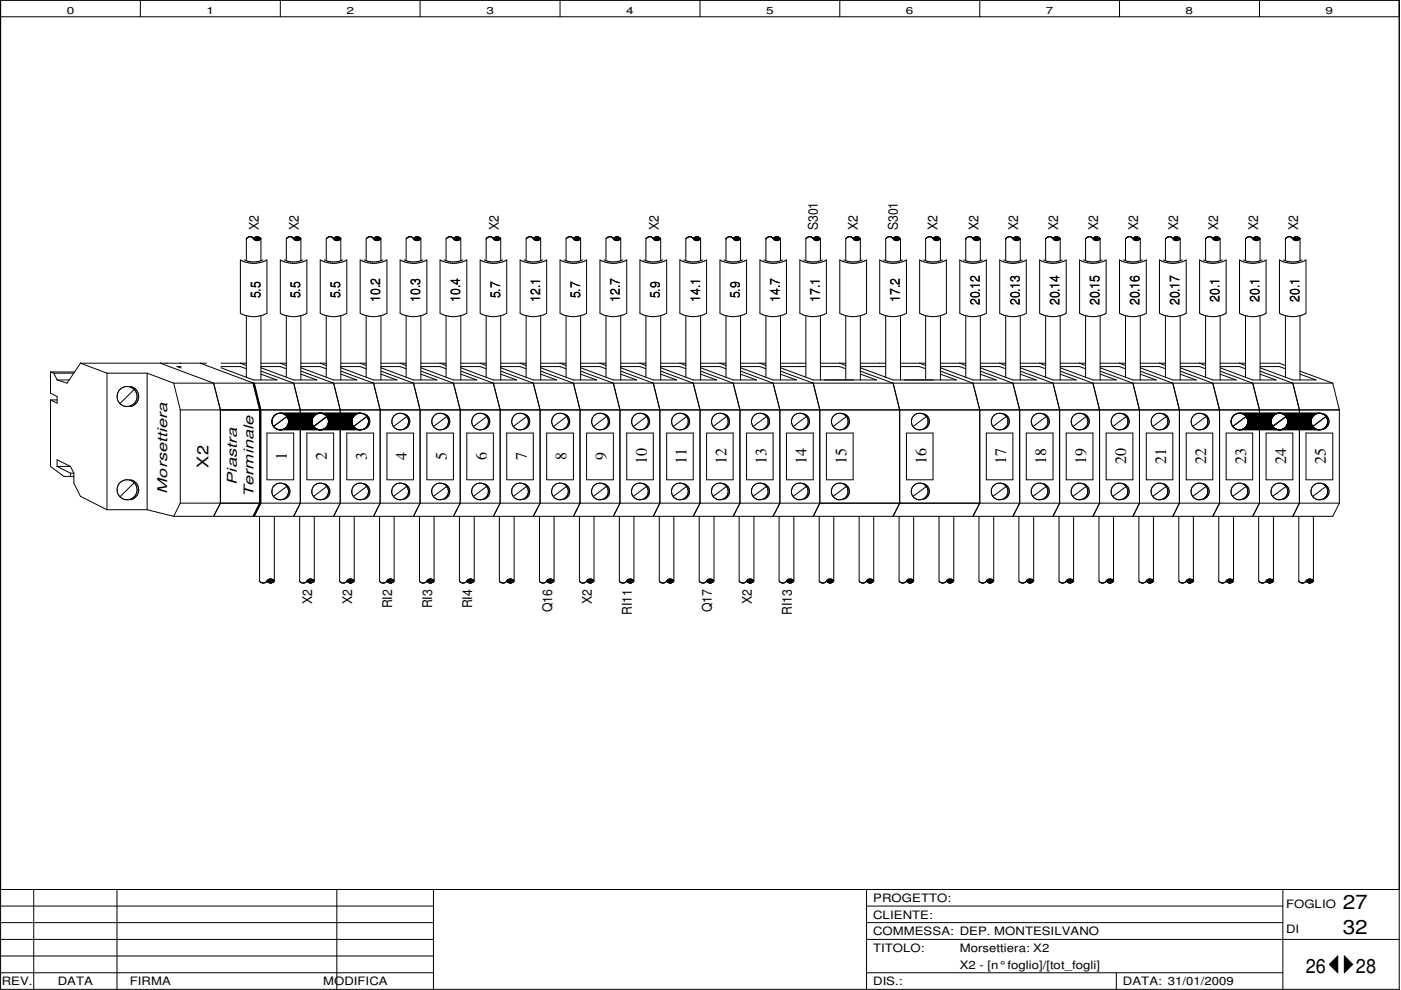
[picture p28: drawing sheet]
<svg xmlns="http://www.w3.org/2000/svg" width="297mm" height="210mm" viewBox="0 0 297 210" stroke-linecap="round" stroke-linejoin="round" font-family="sans-serif">
<defs><g id="words">
<g font-size="4.2">
<text x="284.7" y="192.8">27</text>
<text x="284.7" y="198.1">32</text>
<text x="276.9" y="206.2">26</text>
<text x="287.5" y="206.2">28</text>
</g>
<g font-size="3.4">
<text x="44.2" y="99.1" transform="rotate(-90 44.2 99.1)">X2</text>
<text x="60.8" y="97.6" transform="rotate(-90 60.8 97.6)">1</text>
<text x="69.3" y="97.6" transform="rotate(-90 69.3 97.6)">2</text>
<text x="77.8" y="97.6" transform="rotate(-90 77.8 97.6)">3</text>
<text x="86.3" y="97.6" transform="rotate(-90 86.3 97.6)">4</text>
<text x="94.7" y="97.6" transform="rotate(-90 94.7 97.6)">5</text>
<text x="103.2" y="97.6" transform="rotate(-90 103.2 97.6)">6</text>
<text x="111.7" y="97.6" transform="rotate(-90 111.7 97.6)">7</text>
<text x="120.1" y="97.6" transform="rotate(-90 120.1 97.6)">8</text>
<text x="128.6" y="97.6" transform="rotate(-90 128.6 97.6)">9</text>
<text x="137.1" y="98.5" transform="rotate(-90 137.1 98.5)">10</text>
<text x="145.6" y="98.5" transform="rotate(-90 145.6 98.5)">11</text>
<text x="154" y="98.5" transform="rotate(-90 154 98.5)">12</text>
<text x="162.5" y="98.5" transform="rotate(-90 162.5 98.5)">13</text>
<text x="171" y="98.5" transform="rotate(-90 171 98.5)">14</text>
<text x="179.4" y="98.5" transform="rotate(-90 179.4 98.5)">15</text>
<text x="196.4" y="98.5" transform="rotate(-90 196.4 98.5)">16</text>
<text x="213.4" y="98.5" transform="rotate(-90 213.4 98.5)">17</text>
<text x="221.8" y="98.5" transform="rotate(-90 221.8 98.5)">18</text>
<text x="230.3" y="98.5" transform="rotate(-90 230.3 98.5)">19</text>
<text x="238.8" y="98.5" transform="rotate(-90 238.8 98.5)">20</text>
<text x="247.3" y="98.5" transform="rotate(-90 247.3 98.5)">21</text>
<text x="255.7" y="98.5" transform="rotate(-90 255.7 98.5)">22</text>
<text x="264.2" y="98.5" transform="rotate(-90 264.2 98.5)">23</text>
<text x="272.7" y="98.5" transform="rotate(-90 272.7 98.5)">24</text>
<text x="281.1" y="98.5" transform="rotate(-90 281.1 98.5)">25</text>
</g>
<g font-size="2.8">
<text x="54.9" y="48.8" transform="rotate(-90 54.9 48.8)">X2</text>
<text x="63.4" y="48.8" transform="rotate(-90 63.4 48.8)">X2</text>
<text x="105.7" y="48.8" transform="rotate(-90 105.7 48.8)">X2</text>
<text x="139.7" y="48.8" transform="rotate(-90 139.7 48.8)">X2</text>
<text x="173.4" y="48.8" transform="rotate(-90 173.4 48.8)">S301</text>
<text x="181.9" y="48.8" transform="rotate(-90 181.9 48.8)">X2</text>
<text x="190.3" y="48.8" transform="rotate(-90 190.3 48.8)">S301</text>
<text x="198.8" y="48.8" transform="rotate(-90 198.8 48.8)">X2</text>
<text x="207.4" y="48.8" transform="rotate(-90 207.4 48.8)">X2</text>
<text x="215.9" y="48.8" transform="rotate(-90 215.9 48.8)">X2</text>
<text x="224.4" y="48.8" transform="rotate(-90 224.4 48.8)">X2</text>
<text x="232.8" y="48.8" transform="rotate(-90 232.8 48.8)">X2</text>
<text x="241.3" y="48.8" transform="rotate(-90 241.3 48.8)">X2</text>
<text x="249.8" y="48.8" transform="rotate(-90 249.8 48.8)">X2</text>
<text x="258.3" y="48.8" transform="rotate(-90 258.3 48.8)">X2</text>
<text x="266.7" y="48.8" transform="rotate(-90 266.7 48.8)">X2</text>
<text x="275.2" y="48.8" transform="rotate(-90 275.2 48.8)">X2</text>
<text x="55.2" y="63.2" transform="rotate(-90 55.2 63.2)">5.5</text>
<text x="63.7" y="63.2" transform="rotate(-90 63.7 63.2)">5.5</text>
<text x="72.1" y="63.2" transform="rotate(-90 72.1 63.2)">5.5</text>
<text x="80.6" y="64" transform="rotate(-90 80.6 64)">10.2</text>
<text x="89.1" y="64" transform="rotate(-90 89.1 64)">10.3</text>
<text x="97.6" y="64" transform="rotate(-90 97.6 64)">10.4</text>
<text x="106" y="63.2" transform="rotate(-90 106 63.2)">5.7</text>
<text x="114.5" y="64" transform="rotate(-90 114.5 64)">12.1</text>
<text x="123" y="63.2" transform="rotate(-90 123 63.2)">5.7</text>
<text x="131.4" y="64" transform="rotate(-90 131.4 64)">12.7</text>
<text x="139.9" y="63.2" transform="rotate(-90 139.9 63.2)">5.9</text>
<text x="148.4" y="64" transform="rotate(-90 148.4 64)">14.1</text>
<text x="156.9" y="63.2" transform="rotate(-90 156.9 63.2)">5.9</text>
<text x="165.4" y="64" transform="rotate(-90 165.4 64)">14.7</text>
<text x="173.8" y="64" transform="rotate(-90 173.8 64)">17.1</text>
<text x="190.8" y="64" transform="rotate(-90 190.8 64)">17.2</text>
<text x="207.7" y="64.7" transform="rotate(-90 207.7 64.7)">20.12</text>
<text x="216.2" y="64.7" transform="rotate(-90 216.2 64.7)">20.13</text>
<text x="224.7" y="64.7" transform="rotate(-90 224.7 64.7)">20.14</text>
<text x="233.1" y="64.7" transform="rotate(-90 233.1 64.7)">20.15</text>
<text x="241.6" y="64.7" transform="rotate(-90 241.6 64.7)">20.16</text>
<text x="250.1" y="64.7" transform="rotate(-90 250.1 64.7)">20.17</text>
<text x="258.6" y="64" transform="rotate(-90 258.6 64)">20.1</text>
<text x="267" y="64" transform="rotate(-90 267 64)">20.1</text>
<text x="275.5" y="64" transform="rotate(-90 275.5 64)">20.1</text>
<text x="35.4" y="104.7" transform="rotate(-90 35.4 104.7)">Morsettiera</text>
<text x="50.2" y="102.7" transform="rotate(-90 50.2 102.7)">Piastra</text>
<text x="53.8" y="105.3" transform="rotate(-90 53.8 105.3)">Terminale</text>
<text x="66.2" y="128.1" transform="rotate(-90 66.2 128.1)">X2</text>
<text x="74.7" y="128.1" transform="rotate(-90 74.7 128.1)">X2</text>
<text x="83.1" y="129" transform="rotate(-90 83.1 129)">RI2</text>
<text x="91.6" y="129" transform="rotate(-90 91.6 129)">RI3</text>
<text x="100.1" y="129" transform="rotate(-90 100.1 129)">RI4</text>
<text x="117" y="129.8" transform="rotate(-90 117 129.8)">Q16</text>
<text x="125.5" y="128.1" transform="rotate(-90 125.5 128.1)">X2</text>
<text x="134" y="130.4" transform="rotate(-90 134 130.4)">RI11</text>
<text x="151" y="129.8" transform="rotate(-90 151 129.8)">Q17</text>
<text x="159.4" y="128.1" transform="rotate(-90 159.4 128.1)">X2</text>
<text x="167.9" y="130.4" transform="rotate(-90 167.9 130.4)">RI13</text>
</g>
<g font-size="2.5">
<text x="185.1" y="191.2">PROGETTO:</text>
<text x="185.1" y="194.8">CLIENTE:</text>
<text x="272.7" y="192.4">FOGLIO</text>
<text x="272.7" y="197.7">DI</text>
<text x="185.1" y="201.8">TITOLO:</text>
<text x="185.1" y="198.3">COMMESSA: DEP. MONTESILVANO</text>
<text x="203.5" y="201.8">Morsettiera: X2</text>
<text x=".4" y="208.9">REV.</text>
<text x="12.3" y="208.9">DATA</text>
<text x="27.5" y="208.9">FIRMA</text>
<text x="68.5" y="208.9">MODIFICA</text>
<text x="185.1" y="208.9">DIS.:</text>
<text x="203.5" y="205.4">X2 - [n° foglio]/[tot_fogli]</text>
<text x="238.1" y="208.9">DATA: 31/01/2009</text>
</g>
<g font-size="2.1">
<text x="14.1" y="2.9">0</text>
<text x="43.8" y="2.9">1</text>
<text x="73.4" y="2.9">2</text>
<text x="103.1" y="2.9">3</text>
<text x="132.8" y="2.9">4</text>
<text x="162.4" y="2.9">5</text>
<text x="192.1" y="2.9">6</text>
<text x="221.7" y="2.9">7</text>
<text x="251.4" y="2.9">8</text>
<text x="281" y="2.9">9</text>
</g>
</g></defs>
<g fill="none" stroke="#000" stroke-width=".21">
<path d="M.1 0h296.6v209.8h-296.6zM.1 3.6h296.6M29.8 0v3.6M59.4 0v3.6M89.1 0v3.6M118.7 0v3.6M148.4 0v3.6M178.1 0v3.6M207.7 0v3.6M237.4 0v3.6M267 0v3.6M51.8 55.1a4.7 4.7 0 0 0 3.9 0"/>
<path d="M52.2 50.6h.1M52.2 50.6v4.6M52.2 50.6l.5-.4h.5l.6 .4M52.6 50.3h.1M53.5 50.3v.1M53.7 50.5h.1M53.9 50.5l.4-.3h.4l.5 .4M53.9 50.8h.1M53.9 50.8l.2 .1M54 50.5l-.2 .2 .4 .2 .8-.1 .2-.2M54.1 50.4h.1M54.1 50.3v.1"/>
<path d="M54.1 50.7h.1M54.1 50.9h.1M54.1 50.5l.8 .1M54.1 50.5v.2M54.1 50.5h.9l-.3 .3-.6-.1M54.2 50.3v.1M54.3 51h.1M54.7 51h.1M54.9 50.3v.1M54.9 50.9h-.8M54.9 50.9h.1M55 50.4h.1"/>
<path d="M55.2 50.5h.1M55.2 50.5l-.5-.2-.7 .1-.1 .4M55.2 50.7h.1M55.2 50.5l-.2 .4M55.2 50.5v.2M55.3 50.6v4.6M60.3 55.1a4.7 4.7 0 0 0 3.9 0M60.7 50.6v4.6M60.7 50.5v.1M60.8 50.5h-.1M60.8 50.5h.1M60.9 50.5l.3-.3a.84 .84 0 0 1 .9 .3l.2 .1"/>
<path d="M61.1 50.3h.1M62 50.3v.1M62.1 50.5h.1M62.3 50.6l.3 .4 .9-.2M62.4 50.5l.8-.2 .4 .2M62.4 50.5l.1 .3M62.5 50.4h.1M62.5 50.8h.1M62.5 50.6h.1M62.5 50.3v.1M62.6 50.3l.6-.1 .4 .2 .2 .3-.4 .1M62.6 50.8h.8"/>
<path d="M62.6 50.5l.8 .1M62.6 50.5l-.1 .1M62.6 50.5h.7l.2 .1M62.6 50.4l-.3 .2M62.7 51h.1M63.2 51h.1M63.4 50.3h.1M63.5 50.5l-.3 .3-.7-.2M63.5 50.3v.1M63.6 50.5h.1M63.7 50.5v.2M63.7 50.7l-.3 .1"/>
<path d="M63.8 50.6v4.6M67.9 55.1a5.8 5.8 0 0 0 5.6 0v11.3a5.8 5.8 0 0 1-5.6 0zM68.7 55.1a4.7 4.7 0 0 0 4 0M69.2 50.6v4.6M69.2 50.5v.1M69.3 50.5h.1M69.5 50.3v.1M70.5 50.3v.1M70.5 50.4a.81 .81 0 0 0-1-.1l-.3 .2M70.5 50.4h.1M70.6 50.4l.1 .1M70.7 50.6h.1"/>
<path d="M70.7 50.5v.1M70.7 50.6l.4 .4h.7l.4-.3M70.9 50.5v.2l.3 .2h.6l.5-.3M70.9 50.5l-.2 .1M70.9 50.4h.1M71 50.4h.1M71 50.5v.2l.4 .1 .6-.2M71.1 50.5h.9M71.1 50.5h.1M71.2 51h.1M71.7 51h-.1M71.8 50.3h.1"/>
<path d="M71.8 50.6h-.8M71.9 50.9h.1M72 50.4l-.3-.2h-.5l-.3 .3M72 50.4l.2 .1M72 50.6h.1M72 50.3v.1M72 50.5v.1M72 50.4l.1 .1M72 50.4l-.6-.1-.5 .2M72 50.8h.1M72.1 50.5h.1M72.1 50.5v.2"/>
<path d="M72.2 50.5l.1 4.7M77.2 55.1a4.8 4.8 0 0 0 4 0M77.6 50.6h.1M77.6 50.6v4.6M77.8 50.4l-.1 .2M77.8 50.4h.1M78.9 50.3l-.5-.1-.5 .2M78.9 50.3h.1M78.9 50.3l.3 .2M79.2 50.6h.1M79.2 50.5v.1M79.2 50.6l.1 .2"/>
<path d="M79.3 50.8h.2M79.4 50.8h.1M79.4 50.5h-.1M79.4 50.4h.1M79.4 50.8l.2 .2h.7l.5-.4v4.6M79.5 50.4h.1M79.5 50.5h.7l.3 .1-.7 .2zM79.5 50.4l-.2 .3 .2 .1M79.5 50.7h.1M79.5 50.8h.1M79.6 50.4a.85 .85 0 0 1 1 .1l.1 .1M79.6 50.6h.7"/>
<path d="M79.7 51h.1M80.1 51h.1M80.3 50.3v.1M80.4 50.3l-.6-.1-.6 .4M80.4 50.4l.2 .1v.2M80.4 50.3l.1 .1M80.5 50.8h.1M80.6 50.7h.1M80.6 50.7l-.3 .2-.7-.1M85.7 55.1a4.9 4.9 0 0 0 4 0M86.3 50.5h.1M86.3 50.5l-.2 .1v4.6"/>
<path d="M86.3 50.5l.7-.3 .6 .3M86.4 50.3h.1M87.3 50.3h.1M87.6 50.5v.1M87.7 50.5l.1 .2M87.8 50.7l.2 .3 .8-.1M87.8 50.6v.2M87.8 50.5h.1M87.9 50.8l.2 .1 .8-.1M88 50.4l-.2 .1v.3h.2M88 50.5h.1M88 50.5h.7l.2 .1-.6 .2z"/>
<path d="M88.1 50.6h.7M88.1 50.3v.1M88.2 51h.1M88.6 51h.1M88.8 50.9h.1M88.9 50.3l-.7-.1-.3 .2M88.9 50.4l-.6-.1-.7 .3M88.9 50.3l.1 .1M88.9 50.9l.3-.3v4.6M89 50.4l.2 .2M89 50.5l-.1 .3M89 50.5h.1"/>
<path d="M89.1 50.7h.1M94.1 55.1a4.8 4.8 0 0 0 4 0M94.9 50.3v.1M94.9 50.3l-.3 .3v4.6M94.9 50.3l.6-.1 .5 .2M96 50.4h.1M96 50.4l.2 .2M96.2 50.7h.1M96.2 50.5l.1 .1M96.3 50.7l.3 .2 .8-.1M96.3 50.6h.1M96.3 50.4h1.1"/>
<path d="M96.3 50.8l.2 .2h.7l.2-.2M96.3 50.8h.1M96.3 50.4v.4M96.4 50.5h.8l.2 .1-.6 .2zM96.4 50.3v.1M96.5 50.3l.6-.1 .6 .4M96.5 50.4l-.3 .1 .1 .3M96.6 50.6h.7M96.6 50.3v.1M96.6 51h.1M97.1 51h.1M97.2 50.9h.1"/>
<path d="M97.4 50.4h.1M97.5 50.5v.3h-.1M97.5 50.7l.2-.1v4.6M97.5 50.7l-.1 .1M101.8 55.1a5.8 5.8 0 0 0 5.6 0v11.3a5.8 5.8 0 0 1-5.6 0zM102.7 55.1a4.7 4.7 0 0 0 3.9 0M103.1 50.6h.1M103.1 50.6v4.6M103.4 50.3v.1M104.3 50.3l-.5-.1-.7 .4M104.3 50.3l.3 .3M104.4 50.3v.1"/>
<path d="M104.7 50.7l.3 .3h.7l.2-.2M104.8 50.4h.1M104.8 50.7l.2 .1M104.9 50.5h-.3l.2 .2M104.9 50.8h.1M104.9 50.3v.1M104.9 50.3l.7-.1 .4 .4M104.9 50.9h.1M105 50.5h.8M105 50.8h.1M105.1 50.3l-.3 .2M105.1 51h.1"/>
<path d="M105.5 51h.1M105.7 50.9h.1M105.7 50.3l.1 .1M105.8 50.5h.1M105.9 50.4h.1M105.9 50.5l-.3 .3-.7-.2h.8M106 50.7h.1M106 50.5h.1M106 50.6l-.2 .2M106.1 50.5a.69 .69 0 0 0-.9-.2l-.4 .1v.3M106.1 50.5v.2l-.2 .1h-.9M106.1 50.6l.1 4.6"/>
<path d="M111.1 55.1a4.7 4.7 0 0 0 4 0M111.6 50.6l-.1 4.6M111.6 50.5v.1M111.9 50.3l-.3 .2M111.9 50.3h.1M112 50.3l.6-.1 .8 .7M112.9 50.3v.1M113 50.5h.1M113.1 50.5v.1M113.2 50.5h-.1M113.3 50.5h-.1M113.4 50.8h.1"/>
<path d="M113.4 50.3v.1M113.4 50.3l.6-.1 .6 .3M113.4 50.7h.1M113.4 50.9h.1M113.4 50.5l.8 .1M113.4 50.5v.2M113.4 50.5h.7l.2 .1M113.5 50.3l-.3 .2M113.6 51h.1M114 51h.1M114.2 50.9h.1M114.2 50.3l.1 .1"/>
<path d="M114.3 50.9h.1M114.3 50.8v.1M114.3 50.4h.2v.3M114.3 50.5l-.3 .3-.6-.1M114.3 50.3v.1M114.4 50.8l-.3 .2-.7-.1M114.4 50.4l-.4-.1-.7 .1-.1 .3 .3 .2 .8-.1 .3-.1M114.5 50.5h.1M114.5 50.5h.1l-.1 .2M114.5 50.8h-.2M114.6 50.6v4.6M118.7 55.1a5.8 5.8 0 0 0 5.7 0v11.3a5.8 5.8 0 0 1-5.7 0z"/>
<path d="M119.6 55.1a4.7 4.7 0 0 0 3.9 0M120.1 50.6l-.1 4.6M120.1 50.5v.1M120.3 50.3v.1M120.4 50.3l-.3 .2M120.4 50.3a.81 .81 0 0 1 1 .1l.1 .1M121.3 50.3v.1M121.5 50.6h.1M121.5 50.5v.1M121.6 50.6l.4 .4h.6l.2-.2M121.7 50.5v.2l.3 .2 .8-.1M121.8 50.4l.7-.1 .4 .2"/>
<path d="M121.8 50.4l-.1 .1M121.8 50.3v.1M121.9 50.5v.2l.3 .1 .6-.2-.2-.1h-.7M121.9 50.3l.7-.1 .5 .3M121.9 50.4l-.3 .2M121.9 50.3h.1M122 50.5h.1M122 51h.1M122.5 51h.1M122.6 50.9h.1M122.7 50.3h.1M122.7 50.6h-.8"/>
<path d="M122.8 50.8l-.1 .1M122.8 50.3v.1M122.9 50.8h.1M122.9 50.5h.1M122.9 50.8h-.1M123 50.5v.2M123 50.7l-.1 .1M123.1 50.5v.1M123.1 50.6l-.2 .1M123.1 50.6v4.6M128.1 55.1a4.8 4.8 0 0 0 3.9 0M128.5 50.6v4.6"/>
<path d="M128.6 50.5l.6-.3 .5 .1 .3 .2M128.6 50.5l-.1 .1M128.7 50.4h.1M130 50.6h.1M130 50.5l.2 .3M130.2 50.5h.1M130.2 50.5l.1 .3M130.3 50.4h.1M130.3 50.5l.1-.1a.85 .85 0 0 1 1 .1l-.3 .5h-.7l-.1-.2M130.3 50.6l.2-.1 .8 .1-.3 .2zM130.3 50.5v.1M130.4 50.5h.1"/>
<path d="M130.5 50.6h.7M130.5 51h.1M131 51h-.1M131.1 50.3h.1M131.2 50.4l-.2-.2h-.4l-.6 .4M131.3 50.4l.2 .1M131.3 50.6h.1M131.3 50.3v.1M131.4 50.8h.1M131.4 50.8l-.3 .1-.9-.1M131.5 50.7h.1M131.5 50.7h-.1"/>
<path d="M131.5 50.5h.1M131.5 50.7l.1-.1v4.6M131.5 50.5l.1 .1M136.5 55.1a4.9 4.9 0 0 0 4 0M136.9 50.6h.1M136.9 50.6v4.6M137.2 50.4l-.2 .2M137.2 50.4h.1M137.2 50.4l.7-.2 .6 .3M137.4 50.3h.1M138.2 50.3h.1M138.5 50.6l.4-.4h.6l.5 .5"/>
<path d="M138.5 50.5v.1M138.6 50.5l.3 .5h.7l.5-.4v4.6M138.6 50.6l.1 .1M138.7 50.5l-.1 .1M138.7 50.4h.1M138.7 50.8h.1M138.8 50.5h.8l.2 .1-.7 .2zM138.8 50.7h.1M138.9 50.6h.8M139 50.3l-.1 .1M139 51h.1M139.4 51h.1"/>
<path d="M139.6 50.3l.1 .1M139.8 50.4l.2 .2M139.8 50.4l-.3-.1a.52 .52 0 0 0-.6 0 .52 .52 0 0 0-.2 .5l.9 .1 .3-.2M139.9 50.5h.1M139.9 50.7h.1M145 55.1l.4 .1M145.6 50.5h.1M145.6 50.5l-.2 .1v4.6M145.7 50.3v.1M145.8 50.3h.1M146.6 50.3l-.4-.1-.6 .3M146.6 50.3h.1"/>
<path d="M146.7 50.3l.2 .2M146.9 50.5h.1M146.9 50.5l.1 .1M147.1 50.7l.3 .3 .7-.1M147.1 50.6v.2M147.2 50.8h.1M147.2 50.4l.8-.2 .5 .4M147.2 50.4l-.1 .3M147.3 50.5h.1M147.3 50.5h.7l.2 .1-.6 .2zM147.3 50.7h.1M147.4 50.4l-.3 .1v.3l.3 .1 .8-.1 .1-.3"/>
<path d="M147.4 50.6h.7M147.4 50.2h.1M147.4 50.3v.1M147.5 51h.1M147.9 51h.1M148.1 50.9h.1M148.2 50.4h.1M148.2 50.8l-.1 .1M148.3 50.4l-.6-.1-.5 .1M148.3 50.7l-.1 .1M148.5 50.6l-.1 .1M148.5 50.6v4.6"/>
<path d="M149 55.1a4.9 4.9 0 0 1-3.6 .1M152.7 55.1a5.8 5.8 0 0 0 5.6 0v11.3a5.8 5.8 0 0 1-5.6 0zM153.5 55.1a4.7 4.7 0 0 0 3.9 0M153.9 50.6h.1M153.9 50.6v4.6M154.2 50.4l-.3 .2M154.2 50.4l.4-.2 .6 .2M154.2 50.3v.1M154.3 50.3h.1M155.2 50.4h.1M155.3 50.4l.2 .2M155.7 50.5h-.1"/>
<path d="M155.7 50.5l-.2 .2 .4 .2 .8-.1M155.7 50.4h.1M155.7 50.3v.1M155.8 50.3l.6-.1 .5 .3M155.8 50.5h.9l-.1 .2-.5 .1-.4-.2h.9M155.8 50.8h.1M155.8 50.4l-.1 .1M155.9 50.2h.1M155.9 50.3v.1M156 51h.1M156.4 51h.1M156.6 50.3l.1 .1"/>
<path d="M156.7 50.4h.1M156.8 50.4h-1.1l-.1 .4M156.8 50.5h.1M156.8 50.5l.1 .1-.4 .4h-.6l-.3-.3M156.8 50.7l-.2 .1M156.9 50.7h.1M156.9 50.7h-.1M156.9 50.5h.1M157 50.6v4.6M157 50.5v.2M161.1 55.1a5.8 5.8 0 0 0 5.6 0v11.3a5.8 5.8 0 0 1-5.6 0zM162 55.1a4.7 4.7 0 0 0 3.9 0"/>
<path d="M162.4 50.6h.1M162.4 50.6v4.6M162.6 50.4l-.2 .2M162.6 50.4h.1M162.6 50.4l.7-.2 .7 .4M162.8 50.3h.1M164.1 50.4h.1M164.1 50.7h.1M164.1 50.4v.3M164.1 50.4l.7-.1 .6 .2M164.1 50.7l.2 .1M164.1 50.5h.1"/>
<path d="M164.2 50.4h.1M164.2 50.8h.1M164.2 50.3v.1M164.2 50.3l.3-.1 .6 .1M164.2 50.9h.1M164.3 50.5h.8l.1 .2-.7 .1-.3-.2h.9M164.3 50.8h.1M164.3 50.8h.9M164.4 50.3l-.4 .2 .3 .5 .8-.2M164.4 51h.1M164.9 51h-.1M165.1 50.3v.1"/>
<path d="M165.1 50.4l.3 .1-.2 .3M165.1 50.5h.1M165.2 50.3v.1M165.3 50.5v.3h-.2M165.4 50.6l.1 4.6M170.4 55.1a4.7 4.7 0 0 0 4 0M170.9 50.6v4.6M170.9 50.5v.1M172.1 50.3a1.09 1.09 0 0 0-1.2 .2M172.1 50.3h.1M172.1 50.3l.3 .2M172.2 50.3v.1"/>
<path d="M172.4 50.6h.1M172.4 50.5v.1M172.4 50.6l.3 .3M172.5 50.5l.4-.3h.5l.4 .3M172.5 50.5l.3 .3h.7M172.5 50.5l-.1 .1M172.5 50.5l.3-.1a1.03 1.03 0 0 1 1.1 .1M172.6 50.5h-.1M172.7 50.8h.1M172.7 50.3v.1M172.7 50.5h.7l.3 .1-.6 .2-.4-.1zM172.7 50.9h.1"/>
<path d="M172.8 50.3h.1M172.9 51h.1M173.4 51h-.1M173.5 50.3h.1M173.5 50.6h-.8M173.5 50.3l.1 .1M173.6 50.8l-.2 .2-.6-.1M173.6 50.4h.2M173.6 50.3v.1M173.8 50.5h.1M173.8 50.8h-.2M173.8 50.7l-.3 .1"/>
<path d="M173.8 50.5v.2M173.9 50.7l-.2 .1M173.9 50.5v.1M173.9 50.6v4.6M173.9 50.6l-.1 .2M178.1 55.1a5.9 5.9 0 0 0 5.6 0v11.3a5.9 5.9 0 0 1-5.6 0zM178.9 55.1a4.9 4.9 0 0 0 3.9 0M179.4 50.5h.1M179.4 50.5l-.1 4.7M179.4 50.5l.1-.1a.9 .9 0 0 1 1.1-.1l.2 .2M180.8 50.6h.1M180.8 50.5v.1"/>
<path d="M180.9 50.6l.5 .3h.5l.5-.3M181.1 50.4h.1M181.1 50.8h.1M181.1 50.4l-.2 .2M181.1 50.6l.8-.1 .3 .1-.7 .2zM181.2 50.5v.1M181.3 50.6h.7M181.4 51h.1M181.8 51h.1M182 50.3v.1M182.1 50.3l-.7-.1-.3 .3-.1 .2 .3 .3h.6l.4-.5a.85 .85 0 0 0-1-.1h-.2M182.1 50.4l.3 .1"/>
<path d="M182.1 50.3v.1M182.2 50.8h.1M182.4 50.5v.1M182.4 50.6v4.6M187.4 55.1a4.9 4.9 0 0 0 3.9 0M187.8 50.6v4.6M187.9 50.5h.1a.97 .97 0 0 1 1.1-.2l.2 .2M187.9 50.5l-.1 .1M188.9 50.2h.1M189.3 50.5l.3 .2M189.4 50.5v.1M189.6 50.8h.1"/>
<path d="M189.6 50.4l-.3 .2M189.6 50.4l.4-.1 .7 .1M189.6 50.5h.8l.2 .1-.6 .2zM189.8 50.6h.7M189.8 51h.1M189.8 50.3v.1M190.3 51h-.1M190.5 50.3h.1M190.5 50.4l-.2-.2h-.4l-.4 .4 .2 .4h.7l.4-.3M190.6 50.3l.2 .4-.4 .2h-.6l-.3-.2M190.6 50.5h.1M190.6 50.4l.3 .2"/>
<path d="M190.7 50.5h.1M190.8 50.7h.1M190.8 50.7l.1-.1v4.6M195.8 55.1a4.9 4.9 0 0 0 4 0M196.3 50.6h.1M196.3 50.6v4.6M196.5 50.4l-.2 .2M196.5 50.4h.1M196.6 50.3v.1M196.7 50.3l-.2 .1M196.7 50.3h.1M196.7 50.3l.5-.1 .7 .4"/>
<path d="M197.7 50.5h.1M197.9 50.6l.1 .1M198 50.5l-.1 .1M198 50.4a1.42 1.42 0 0 1 1.3 .2M198 50.8h.1M198.1 50.5h.8l.2 .1-.6 .2zM198.1 50.3l-.2 .5 .4 .1 .8-.1 .3-.2v4.6M198.2 50.7h.1M198.2 50.9h.1M198.2 50.6h.8M198.3 50.3l-.1 .1M198.3 51h.1"/>
<path d="M198.8 51h.1M198.8 50.2h.1M199 50.8l-.1 .2-.7-.1M199.1 50.4h.1M199.2 50.5v.3h-.2M199.2 50.5l-.4-.3h-.6l-.3 .3 .3 .4M199.2 50.7h.1M203.5 55.1a5.8 5.8 0 0 0 5.6 0v11.3a5.8 5.8 0 0 1-5.6 0zM204.3 55.1a4.7 4.7 0 0 0 4 0M204.8 50.6h.1M204.8 50.6v4.6M204.9 50.5h.1"/>
<path d="M205.1 50.3v.1M205.1 50.3l.6-.1 .6 .4M205.1 50.3l-.3 .3M206.1 50.4h.1M206.3 50.7h.1M206.3 50.5h.1M206.4 50.7l.4 .2 .8-.1M206.5 50.4l.7-.1 .6 .2M206.5 50.8l.2 .2 .7-.1M206.5 50.5h.1M206.5 50.8h.1M206.6 50.3l-.2 .2v.2l.1 .1"/>
<path d="M206.6 50.3l.7-.1 .3 .2M206.7 50.5h.9l-.2 .2-.5 .1-.3-.2h.8M206.7 50.4h-.2v.4M206.8 50.2h.1M206.8 50.3l-.1 .1M206.8 51h.1M207.2 51h.1M207.4 50.9h.1M207.5 50.4l.2 .2-.1 .2M207.5 50.8l-.1 .1M207.6 50.8h.1M207.8 50.7l-.3 .1"/>
<path d="M207.8 50.5l.1 4.7M207.9 50.6h-.1M212 55.1a5.8 5.8 0 0 0 5.6 0v11.3a5.8 5.8 0 0 1-5.6 0zM212.8 55.1a4.7 4.7 0 0 0 3.9 0M213.2 50.6h.1M213.2 50.6v4.6M213.5 50.4l-.3 .2M213.5 50.4h.1M213.5 50.4a.85 .85 0 0 1 1.1 0l.2 .2M214.9 50.7l.3 .3 .8-.2M215 50.4l-.1 .3M215 50.4h.1"/>
<path d="M215 50.3v.1M215.1 50.3l.6-.1 .5 .3M215.1 50.5h.9l-.1 .2-.5 .1-.4-.2h.9M215.1 50.4l-.2 .1M215.1 50.8h.1M215.2 50.3v.1M215.3 51h.1M215.7 51h.1M215.9 50.3l.3 .1v.3M216.1 50.4a1.14 1.14 0 0 0-1.3 .3l.4 .2 .8-.1 .2-.1M216.1 50.8h-.1M216.2 50.5h.1"/>
<path d="M216.2 50.8h-.3M216.2 50.7h.1M216.3 50.6v4.6M216.3 50.5v.2M220.4 55.1a5.8 5.8 0 0 0 5.7 0v11.3a5.8 5.8 0 0 1-5.7 0zM221.3 55.1a4.7 4.7 0 0 0 3.9 0M221.7 50.6h.1M221.7 50.5v4.7M221.8 50.5h.1M221.9 50.4h.1M221.9 50.4l-.2 .1M221.9 50.4a.74 .74 0 0 1 1.2 0l.1 .1"/>
<path d="M223.2 50.6h.1M223.2 50.5v.1M223.3 50.6l.3 .4 .8-.1M223.4 50.5h.1M223.5 50.4h.1M223.5 50.3v.1M223.6 50.5v.2l.3 .1 .6-.1v-.2M223.6 50.5h.7l.2 .1M223.6 50.4l-.3 .2M223.6 50.3h.1M223.6 50.8h.1M223.6 50.5h.1"/>
<path d="M223.6 50.4l-.2 .1 .2 .3M223.6 50.4l.6-.1 .4 .2M223.6 50.3l.6-.1 .2 .1M223.7 51h.1M224.2 51h.1M224.4 50.6h-.8M224.4 50.3v.1M224.4 50.9h.1M224.4 50.4h.2v.3M224.5 50.8h-.9M224.5 50.3v.1M224.6 50.8h.1"/>
<path d="M224.6 50.5h.1M224.6 50.8l-.2 .1M224.7 50.5h.1M224.7 50.7l-.1 .1M224.7 50.5v.1M224.8 50.6l-.2 .1M224.8 50.6v4.6M229.7 55.1a4.7 4.7 0 0 0 4 0M230.5 50.3l-.3 .3v4.6M230.5 50.3h.1M230.5 50.3l.6-.1 .6 .3M231.5 50.3v.1"/>
<path d="M231.7 50.6h.1M231.7 50.5v.1M231.7 50.6l.4 .4h.7l.3-.3M231.9 50.4h.1M232 50.4h.1M232 50.8h.1M232 50.9h.1M232 50.6h.1M232 50.5h.7l.3 .1-.6 .2-.4-.1zM232.1 50.5h.1M232.2 50.6h.6M232.2 51h.1"/>
<path d="M232.7 51h-.1M232.8 50.8h.1M232.8 50.3l.1 .1M233 50.3v.1M233 50.5h.1M233.1 50.8h-1l-.2-.1 .2-.3a1.07 1.07 0 0 1 1.1 .1l.1 4.7M233.1 50.5v.2M233.2 50.5l-.5-.3h-.5l-.5 .4M233.2 50.7l-.1 .1M233.3 50.6l-.3 .2M238.2 55.1a4.9 4.9 0 0 0 4 0M238.7 50.5h.1"/>
<path d="M238.7 50.5l-.1 4.7M238.8 50.5a.89 .89 0 0 1 1.1-.2l.3 .2M239.8 50.2h.1M240.2 50.5v.1M240.3 50.7l.2 .1M240.4 50.5h.1M240.4 50.4h.1M240.4 50.8l.9 .1 .5-.3v4.6M240.4 50.8h.1M240.5 50.5h.7l.3 .1-.7 .2zM240.6 50.6h.7M240.7 51h.1"/>
<path d="M240.7 50.3l-.1 .1M241.1 51h.1M241.3 50.3v.1M241.4 50.3l-.7-.1-.5 .4M241.5 50.4l.2 .2M241.5 50.4a.88 .88 0 0 0-1.1 .3v.1M241.5 50.4l.1 .3-.3 .3h-.7l-.4-.4M246.7 55.1a4.9 4.9 0 0 0 4 0M247.4 50.3v.1M248.2 50.2h.1M248.7 50.6l-.6-.4h-.4l-.6 .4v4.6M248.8 50.7l.3 .2 .8-.1"/>
<path d="M248.8 50.4h.2M248.8 50.4l-.1 .3h.2M248.8 50.5h.1M248.9 50.4l.3-.2h.4l.6 .4M248.9 50.8h.1M249 50.5h.7l.2 .1-.6 .2zM249.1 50.6h.7M249.1 50.3v.1M249.2 51h.1M249.6 51h.1M249.7 50.2h.1M249.8 50.9h.1"/>
<path d="M249.8 50.4a.73 .73 0 0 0-1 .3l.2 .3h.7l.4-.3M249.8 50.4h.2M249.9 50.4h.1M250 50.5l.1 .2-.2 .1M250.1 50.7h.1M250.1 50.7l.1-.1v4.6M254.3 55.1a5.8 5.8 0 0 0 5.7 0v11.3a5.8 5.8 0 0 1-5.7 0zM255.2 55.1a4.7 4.7 0 0 0 3.9 0M255.6 50.6h.1M255.6 50.6v4.6M255.7 50.5h.1M255.7 50.5l-.1 .1"/>
<path d="M255.9 50.3v.1M256.8 50.3l-.5-.1-.5 .3M256.8 50.3h.1M256.8 50.3l.4 .3M257 50.5h.1M257.2 50.7l.2 .1M257.3 50.6l-.1 .1 .4 .2 .8-.1M257.3 50.4l.8-.1 .4 .2M257.3 50.5h.1M257.4 50.4l-.2 .1 .1 .1M257.4 50.4l.7-.2 .4 .3M257.4 50.8h.1"/>
<path d="M257.4 50.6h.1M257.5 50.5l.8 .1M257.5 50.5l-.1 .1M257.5 50.5h.7l.2 .1-.6 .2-.4-.2M257.5 50.4h-.2v.4M257.6 50.3v.1M257.6 51h.1M258.1 51h.1M258.2 50.9h.1M258.3 50.7h.1M258.4 50.4h.1M258.5 50.8l-.3 .2h-.7l-.2-.2"/>
<path d="M258.5 50.5v.3M258.5 50.5l.2 .1M258.5 50.7l.2-.1v4.6M258.5 50.8h-.1M262.8 55.1a5.8 5.8 0 0 0 5.6 0v11.3a5.8 5.8 0 0 1-5.6 0zM263.6 55.1a4.7 4.7 0 0 0 4 0M264.1 50.6h.1M264.1 50.6v4.6M264.2 50.5h.1M264.2 50.5l-.1 .1M264.2 50.5l.3-.2a.93 .93 0 0 1 1 .2l.1 .1M264.3 50.4h.1"/>
<path d="M265.4 50.3v.1M265.4 50.4h.1M265.6 50.7h.1M265.6 50.5l.5 .4h.6l.4-.2M265.6 50.5h.1M265.7 50.7l.3 .3h.7l.2-.2M265.8 50.5h-.1M265.9 50.8h.1M265.9 50.3v.1M265.9 50.3l.2-.1 .7 .1 .2 .3-.2 .2M266 50.5h.9l-.2 .2-.5 .1-.3-.2h.8M266.1 50.3l-.3 .2"/>
<path d="M266.1 51h.1M266.6 51h-.1M266.7 50.9h.1M266.7 50.3l.1 .1M266.8 50.8v.1M266.9 50.4l.1 .1M267 50.4l-.5-.1-.7 .1v.3M267 50.5h.1M267 50.7h.1M267.1 50.5l.1 4.7M267.2 50.6h-.1M271.3 55.1a5.8 5.8 0 0 0 5.6 0v11.3a5.8 5.8 0 0 1-5.6 0z"/>
<path d="M272.1 55.1a4.7 4.7 0 0 0 4 0M272.6 50.6l-.1 4.6M272.6 50.5v.1M272.8 50.4l-.2 .1M272.8 50.4h.1M272.8 50.4a.85 .85 0 0 1 1.1 0l.2 .1M274.1 50.5l.4 .5 .8-.2M274.1 50.6h.1M274.2 50.5l.8-.2 .5 .2M274.3 50.5l-.1 .2 .2 .1h.9M274.3 50.5l-.2 .1M274.4 50.3v.1"/>
<path d="M274.4 50.3l.7-.1 .5 .3M274.4 50.3h.1M274.4 50.4l-.1 .1M274.5 50.5h.1M274.5 50.5h-.1M274.5 50.5h.6l.2 .2-.6 .1-.3-.1v-.2M274.6 51h.1M275 51h.1M275.2 50.9h.1M275.2 50.3h.1M275.2 50.6h-.8M275.3 50.8l-.1 .1"/>
<path d="M275.3 50.5v.1M275.3 50.3v.1M275.4 50.8h.1M275.5 50.5l-.1 .3M275.5 50.8h-.2M275.6 50.5v.1M275.6 50.6l-.1 .1M275.6 50.6v4.6M10.7 78.9l.7 .2M10.7 78.9v4.5l1.4 .7v1.4l-1.4-.7M10.7 78.9h5.1M11.4 79.1l.7 1.5"/>
<path d="M11.4 79.1h4.3M17.1 77h26.7M17.1 77l-2.9 4.2-2.1-.6M17.1 77l5.6 2.1M22.7 79.1h8.5M22.7 79.1v29M31.2 79.1l5.6 2.1M31.2 79.1v29M34 77l11.3 4.2 1.4 5.7v19.8l-1.4 2.8M38.4 77.7h-.9l.9 .3M42.5 77l11.3 4.2 1.4 5.7v19.8l-1.4 2.8M46.9 77h5.3"/>
<path d="M46.9 78l6.9 2.6h4.9l-3.4-1.3M46.9 77.7h4.1l1.2 .5M51 77l1.2 .5M52.2 66.9l-1.2-.5v-11.3a5.8 5.8 0 0 0 5.6 0v11.3l-1.3 .5M52.2 66.9l1.3 .2 1.8-.2M52.2 67v13M55.3 77h5.4M55.3 78l7 2.6h4.9l-3.4-1.3M55.3 77.7h4.1l1.3 .5M55.3 67v13.6M55.3 78.7l7 2.5 1.4 5.7v19.8l-1.4 2.8M59.4 77l1.3 .5"/>
<path d="M60.7 66.9l-1.3-.5v-11.3a5.8 5.8 0 0 0 5.7 0v11.3l-1.3 .5M60.7 66.9l1.3 .2 1.8-.2M60.7 67v13M63.8 77h5.4M63.8 78l6.9 2.6h4.9l-3.3-1.3M63.8 77.7h4.1l1.3 .5M63.8 67v13.6M63.8 78.7l6.9 2.5 1.4 5.7v19.8l-1.4 2.8M67.9 77l1.3 .5M69.2 67v13M72.3 77h5.3M72.3 78l6.9 2.6h5l-3.4-1.3"/>
<path d="M72.3 77.7h4.1l1.2 .5M72.3 67v13.6M72.3 78.7l6.9 2.5 1.4 5.7v19.8l-1.4 2.8M76.4 77l1.2 .5M77.6 66.9l-1.2-.5v-11.3a5.9 5.9 0 0 0 5.6 0v11.3l-1.2 .5M77.6 66.9l1.4 .2 1.8-.2M77.6 67v13M80.8 78.7l6.9 2.5 1.4 5.7v19.8l-1.4 2.8M80.8 77h5.3M80.8 78l6.9 2.6h4.9l-3.4-1.3M80.8 77.7h4l1.3 .5M80.8 67v13.6"/>
<path d="M84.8 77l1.3 .5M86.1 66.9l-1.3-.5v-11.3a5.9 5.9 0 0 0 5.7 0v11.3l-1.3 .5M86.1 66.9l1.4 .2 1.7-.2M86.1 67v13M89.2 77h5.4M89.2 78l6.9 2.6h5l-3.4-1.3M89.2 77.7h4.1l1.3 .5M89.2 67v13.6M89.2 78.7l6.9 2.5 1.5 5.7v19.8l-1.5 2.8M93.3 77l1.3 .5M94.6 66.9l-1.3-.5v-11.3a5.9 5.9 0 0 0 5.7 0v11.3l-1.3 .5M94.6 66.9l1.3 .2 1.8-.2"/>
<path d="M94.6 67v13M97.7 77h5.4M97.7 78l6.9 2.6h5l-3.4-1.3M97.7 77.7h4.1l1.3 .5M97.7 67v13.6M97.7 78.7l6.9 2.5 1.4 5.7v19.8l-1.4 2.8M101.8 77l1.3 .5M103.1 67v13M106.2 77h5.3M106.2 78l6.9 2.6h4.9l-3.4-1.3M106.2 77.7h4.1l1.2 .5M106.2 67v13.6"/>
<path d="M106.2 78.7l6.9 2.5 1.4 5.7v19.8l-1.4 2.8M110.3 77l1.2 .5M111.5 66.9l-1.2-.5v-11.3a5.8 5.8 0 0 0 5.6 0v11.3l-1.3 .5M111.5 66.9l1.4 .2 1.7-.2M111.5 67v13M114.6 77h5.4M114.6 78l7 2.6h4.9l-3.4-1.3M114.6 77.7h4.1l1.3 .5M114.6 67v13.6M114.6 78.7l7 2.5 1.4 5.7v19.8l-1.4 2.8M118.7 77l1.3 .5M120 67v13"/>
<path d="M123.1 77h5.4M123.1 78l6.9 2.6h5l-3.4-1.3M123.1 77.7h4.1l1.3 .5M123.1 67v13.6M123.1 78.7l6.9 2.5 1.4 5.7v19.8l-1.4 2.8M127.2 77l1.3 .5M128.5 66.9l-1.3-.5v-11.3a5.9 5.9 0 0 0 5.7 0v11.3l-1.3 .5M128.5 66.9l1.3 .2 1.8-.2M128.5 67v13M131.6 77h5.3M131.6 78l6.9 2.6h5l-3.4-1.3M131.6 77.7h4.1l1.2 .5"/>
<path d="M131.6 67v13.6M131.6 78.7l6.9 2.5 1.4 5.7v19.8l-1.4 2.8M135.7 77l1.2 .5M136.9 66.9l-1.2-.5v-11.3a5.9 5.9 0 0 0 5.6 0v11.3l-1.2 .5M136.9 66.9l1.4 .2 1.8-.2M136.9 67v13M140.1 78.7l6.9 2.5 1.4 5.7v19.8l-1.4 2.8M140.1 77h5.3M140.1 78l6.9 2.6h4.9l-3.4-1.3M140.1 77.7h4l1.4 .5M140.1 67v13.6M144.1 77l1.4 .5"/>
<path d="M145.4 66.9l-1.3-.5v-11.3a5.9 5.9 0 0 0 5.7 0v11.3l-1.3 .5M145.4 66.9l1.4 .2 1.7-.2M145.4 67v13M148.5 77h5.4M148.5 78l6.9 2.6h5l-3.4-1.3M148.5 77.7h4.2l1.2 .5M148.5 67v13.6M148.5 78.7l6.9 2.5 1.5 5.7v19.8l-1.5 2.8M152.7 77l1.2 .5M153.9 67v13M157 77h5.4M157 78l6.9 2.6h5l-3.4-1.3"/>
<path d="M157 77.7h4.1l1.3 .5M157 67v13.6M157 78.7l6.9 2.5 1.5 5.7v19.8l-1.5 2.8M161.1 77l1.3 .5M162.4 67v13M165.5 77h5.4M165.5 78l6.9 2.6h13.4l-3.3-1.3M165.5 77.7h5.4M165.5 67v13.6M165.5 78.7l6.9 2.5 1.4 5.7v19.8l-1.4 2.8M170.9 66.9l-1.3-.5v-11.3a5.8 5.8 0 0 0 5.6 0v11.3l-1.2 .5M170.9 66.9l1.3 .2 1.8-.2"/>
<path d="M170.9 67v13M173.9 77h5.4M173.9 77.7h4.2l1.2 .5M173.9 67v13.6M178.1 77l1.2 .5M179.3 67v13.6M182.4 77h5.4M182.4 78l7 2.6h13.4l-3.4-1.3M182.4 77.7h5.4M182.4 67v13.6M182.4 78.7l7 2.5 1.4 5.7v19.8l-1.4 2.8M187.8 66.9l-1.3-.5v-11.3a5.9 5.9 0 0 0 5.7 0v11.3l-1.3 .5"/>
<path d="M187.8 66.9l1.3 .2 1.8-.2M187.8 67v13M190.9 77h5.4M190.9 77.7h4.1l1.3 .5M190.9 67v13.6M195 77l1.3 .5M196.3 66.9l-1.3-.5v-11.3a5.9 5.9 0 0 0 5.7 0v11.3l-1.3 .5M196.3 66.9l1.3 .2 1.8-.2M196.3 67v13.6M199.4 78.7l6.9 2.5 1.4 5.7v19.8l-1.4 2.8M199.4 77h5.4M199.4 78l6.9 2.6h4.9l-3.3-1.3"/>
<path d="M199.4 77.7h4.1l1.3 .5M199.4 67v13.6M203.5 77l1.3 .5M204.8 67v13M207.9 77h5.3M207.9 78l6.9 2.6h4.9l-3.4-1.3M207.9 77.7h4.1l1.2 .5M207.9 67v13.6M207.9 78.7l6.9 2.5 1.4 5.7v19.8l-1.4 2.8M212 77l1.2 .5M213.2 67v13M216.3 77h5.4"/>
<path d="M216.3 78l7 2.6h4.9l-3.4-1.3M216.3 77.7h4.1l1.3 .5M216.3 67v13.6M216.3 78.7l7 2.5 1.4 5.7v19.8l-1.4 2.8M220.4 77l1.3 .5M221.7 67v13M224.8 77h5.4M224.8 78l6.9 2.6h5l-3.4-1.3M224.8 77.7h4.1l1.3 .5M224.8 67v13.6M224.8 78.7l6.9 2.5 1.4 5.7v19.8l-1.4 2.8M228.9 77l1.3 .5"/>
<path d="M230.2 66.9l-1.3-.5v-11.3a5.8 5.8 0 0 0 5.6 0v11.3l-1.2 .5M230.2 66.9l1.3 .2 1.8-.2M230.2 67v13M233.3 77h5.3M233.3 78l6.9 2.6h4.9l-3.3-1.3M233.3 77.7h4.1l1.2 .5M233.3 67v13.6M233.3 78.7l6.9 2.5 1.4 5.7v19.8l-1.4 2.8M237.4 77l1.2 .5M238.6 66.9l-1.2-.5v-11.3a5.9 5.9 0 0 0 5.6 0v11.3l-1.2 .5M238.6 66.9l1.4 .2 1.8-.2M238.6 67v13"/>
<path d="M241.8 77h5.3M241.8 78l6.9 2.6h4.9l-3.4-1.3M241.8 77.7h4l1.3 .5M241.8 67v13.6M241.8 78.7l6.9 2.5 1.4 5.7v19.8l-1.4 2.8M245.8 77l1.3 .5M247.1 66.9l-1.3-.5v-11.3a5.9 5.9 0 0 0 5.7 0v11.3l-1.3 .5M247.1 66.9l1.4 .2 1.7-.2M247.1 67v13M250.2 77h5.4M250.2 78l6.9 2.6h5l-3.4-1.3M250.2 77.7h4.1l1.3 .5"/>
<path d="M250.2 67v13.6M250.2 78.7l6.9 2.5 1.5 5.7v19.8l-1.5 2.8M254.3 77l1.3 .5M255.6 67v13M258.7 78.7l6.9 2.5 1.4 5.7v19.8l-1.4 2.8M258.7 77h5.4M258.7 78l6.9 2.6h4.9l-3.3-1.3M258.7 77.7h4.1l1.3 .5M258.7 67v13.6M262.8 77l1.3 .5M264.1 67v13M267.2 77h4.1l1.2 .5"/>
<path d="M267.2 78l6.9 2.6h4.9l-3.4-1.3M267.2 77.7h4.1l1.2 .5M267.2 67v13.6M267.2 78.7l6.9 2.5 1.4 5.7v19.8l-1.4 2.8M272.5 67v13M275.6 67v13.6M275.6 78.7l7 2.5M10.7 84.8v14.1l2.8 2.1h2.2M10.7 84.8h1.4M12.1 98.9v-1.4l2.8 1.4M12.1 98.9l2.8 1.4M12.1 98.9h2.8"/>
<path d="M12.1 80.6h2.5M14.9 98.9l.8 1.4M27.6 82a2.15 2.15 0 0 1 1.8 2.1 2.15 2.15 0 0 1-1.8 2.1M28.4 82.6l-3 3M36.8 81.2h245.8M36.8 81.2l1.4 5.7M38.2 86.9h245.8M38.2 86.9v19.8M53.6 81.2l1.4 5.7v19.8l-1.4 2.8M53.9 81.2l1.4 5.7v19.8l-1.4 2.8M56.6 91.8h5.7v9.9h-5.7zM57.7 89.5l.2 .8"/>
<path d="M57.7 88.9v.3M57.7 89.1v.5l.3 .7M57.7 89.7v.1M57.8 88.8l-.1 .1M57.9 90.3l.1 .1M58 88.4l-.3 .6M58 90.3v.2M58 88.4l-.2 .3M58 90.4l.4 .4M58 88.3v.1M58.4 90.8l.1 .1M58.5 90.8l.1 .2"/>
<path d="M58.6 87.8l-.6 .6M58.6 90.9l.6 .2h17.3M58.8 91l.5 .1M59 87.7l-.3 .1M59.1 87.6h17.6M59.6 87.6l.6 .2M59.9 91.1h7.6M59.9 91.1h-.2M60 91h7.3M60.2 87.8h.1M60.2 91l-.6 .1M60.2 91h6.9"/>
<path d="M60.2 87.8l.2 .1M60.3 87.8a1.67 1.67 0 0 1 1.2 1.6 1.67 1.67 0 0 1-1.3 1.6M60.3 90.9h6.8M60.3 87.8l.1 .1M60.3 87.8h6.7M60.4 87.9l.5 .4M60.4 87.9h6.5M60.4 90.8h6.5l.2 .2M60.4 90.8l6.6 .1M60.5 90.8l-.3 .1M60.5 88h6.3l-.1 .1M60.5 88l.1 .1"/>
<path d="M60.5 90.7h6.3M60.6 88.1h6.1M60.7 90.6h6M60.7 90.6h5.9M60.7 88.2h5.9M60.8 88.3l.2 .2M60.8 90.4v.1M60.9 88.3v.1M60.9 90.4h5.6M60.9 88.3h5.6M60.9 88.4l.1 .2M60.9 90.3l-.3 .4"/>
<path d="M60.9 88.4h5.5M61 88.5l.2 .6M61 90.2h5.4M61 88.5h5.4M61 90.2h5.3M61 88.5h5.3M61 90l-.2 .5h5.7l-.2-.4M61 90.1l-.1 .2M61 90.1h5.3M61 90h5.3M61 88.7h5.2M61.1 88.8l.1 .2"/>
<path d="M61.1 90h5.1M61.1 88.8h5.1M61.1 89.9h5.1M61.1 89.8h5.1M61.1 89h5.1M61.1 88.9h5.1M61.2 89l-.2 1.1M61.2 89.2h4.9v.3h-4.9M61.2 89.6h5v.2h-5.1M61.2 89.4h4.9M61.2 89.3h4.9M61.2 89.2h5"/>
<path d="M61.2 89h5M65.1 91.8h5.6v9.9h-5.6zM66.2 89.7h-5l-.2 .3M66.2 89v.1h-5M66.2 88.9l-.1 .4h-4.9v.2h4.9l.3 .8h-5.5M66.2 88.8v.1M66.2 89.8v.1M66.2 89.9l.1 .2M66.2 88.7v.3M66.3 88.6l-.1 .1M66.3 88.6h-5.3l.1 .2M66.3 88.5l-.1 .3"/>
<path d="M66.4 88.5l-.1 .1M66.4 88.4l-.1 .1M66.4 88.4v.1M66.5 90.4l.4 .4M66.5 88.3h-5.7l-2.8 2.1M66.6 88.1h-5.9l.1 .2h5.7l-.1 .1M66.7 90.7h-6.1l-.2 .1M66.9 87.9l-.5 .5M67 87.9h-.2M67.1 90.9l.6 .2M67.2 87.8h-7.1h.1M67.3 91l.1 .1"/>
<path d="M67.3 87.7l-.4 .2M67.4 87.7l-.4 .2M67.5 91.1h.3M67.5 87.6l-.1 .1M67.8 87.6l-7.9 .1M68 87.6h.2M68.2 91.1h-.2M68.2 87.6l1 .4a1.66 1.66 0 0 1 .6 1.9l-.5 .8-1.1 .4M68.3 87.7l.5 .1M68.3 91.1h7.6M68.4 91.1h-.1M68.4 87.7h7.5"/>
<path d="M68.6 87.8h7.1M68.7 91h6.9M68.7 87.8l.2 .1M68.7 90.9h6.8M68.8 87.8l.5 .5M68.8 87.8h6.7M68.8 90.8l-.1 .1M68.9 90.8h6.5M68.9 87.9l.2 .2M68.9 87.9h6.5M69 90.8l-.2 .1M69 90.8l6.5 .1"/>
<path d="M69.1 90.6h6M69.1 88.1h6.1M69.2 90.6h5.9M69.2 88.2h5.9M69.3 88.3l.2 .5M69.3 88.3h5.7M69.3 88.3l.1 .1M69.3 90.4h5.6M69.3 88.3h5.6M69.4 88.4l5.4 .1v.1M69.4 90.3l5.5 .1M69.4 90.2h5.4"/>
<path d="M69.5 90.1l-.5 .6M69.5 90.2h5.3M69.5 88.5h5.3M69.5 90.1h5.3M69.5 90h5.3v.3M69.5 90v.1M69.5 88.8h5.2v.1h-5.1v-.1M69.5 88.8l.1 .3M69.5 88.7l.1 .1M69.5 90h5.2M69.6 89.8v.1l5.1-.1M69.6 89.8h5.1"/>
<path d="M69.6 89v.2h5v.2h-4.9M69.6 89.7v-.2h5l.1 .3M69.6 89h5v.3h-4.9v.2h4.9M69.6 89.1h5M69.7 89.4l-.1 .2h5M73.5 91.8h5.7v9.9h-5.7zM74.6 89.4l.1 .4M74.6 89.7h-5l-.1 .4M74.6 89.2h-5l.1 .1h4.9v.2M74.7 89.8l.3 .7h-5.7l.2-.4M74.7 88.8l-5.1 .1M74.8 88.6h-5.3v.1"/>
<path d="M74.8 88.5l-.2 .5h-5M74.8 88.6l-5.3 .1M74.9 90.4l.4 .3h-6.3M75 88.3h-5.7l-2.8 2.1M75 88.3l-.1 .1h-5.5M75 88.2v.1M75.1 88.1h-5.9l.1 .2M75.2 90.7h-6.1l-.3 .1M75.2 88l-.4 .5M75.2 90.7l.4 .3M75.3 87.9l-.1 .2M75.6 90.9l.4 .2"/>
<path d="M75.6 91l.6 .1M75.7 91l-7.3 .1M75.7 87.7l-.4 .2M76 87.6l-.1 .1M76.1 91.1h.1M76.2 87.6l-.9 .4h-6.3M76.6 87.6h-17.3l-1 .4M76.7 87.6l.3 .1M76.9 87.7l.3 .1M77 91l-.5 .1M77.2 87.8l.4 .3M77.2 87.8a1.65 1.65 0 0 1 1.2 1.3 1.61 1.61 0 0 1-.7 1.7l-.5 .1 .7-.6"/>
<path d="M77.2 87.8l.6 .6M77.5 90.8l-.8 .3M77.6 88.1l.3 .3M77.8 88.3l-2.8 2.1M77.8 88.4l.3 1.1M77.9 88.4l.1 .4M78 90l-.1 .2M78.1 89.7l-.3 .8M78.1 88.9v.3M78.1 89.6v.2M78.1 89.5v.2M82 91.8h5.7v9.9h-5.7z"/>
<path d="M85.6 87.8l-1.1-.2a1.72 1.72 0 0 0-1.4 1.5 1.81 1.81 0 0 0 .8 1.8l.8 .2 1-.2M85.6 87.8l.8 .6a1.68 1.68 0 0 1 0 1.7l-.7 .8M85.7 87.8a1.67 1.67 0 0 1 1.2 1.4 1.67 1.67 0 0 1-1 1.7l-.2 .1M86.3 88.3l-2.9 2.1M90.5 91.8h5.6v9.9h-5.6zM91.9 90.4a1.99 1.99 0 0 1-.3-1.5l.3-.6a1.69 1.69 0 0 1 2-.6l.6 .4 .3 .3a1.6 1.6 0 0 1 .2 1.5l-.2 .4-.6 .6M91.9 90.4v.1a1.78 1.78 0 0 0 2.3 .4M94.1 87.8a1.67 1.67 0 0 1 1.3 1.5 1.67 1.67 0 0 1-1.2 1.7M94.7 88.3l-2.8 2.1M99 91.8h5.6v9.9h-5.6zM100.4 90.4a1.63 1.63 0 0 1-.3-1.5l.6-.9 .8-.4 1.2 .2 .4 .3 .4 .7a1.75 1.75 0 0 1-.7 2l-.1 .1M100.4 90.4l.7 .6a1.71 1.71 0 0 0 1.6-.1"/>
<path d="M102.7 87.8a1.68 1.68 0 0 1 1.1 1.6 1.68 1.68 0 0 1-1.1 1.6M103.2 88.3l-2.8 2.1M107.4 91.8h5.7v9.9h-5.7zM108.8 90.4l-.3-.8v-.6l.3-.7 .9-.6 1.3 .1a1.75 1.75 0 0 1 1 1.9l-.2 .6-.7 .6M108.8 90.4l1 .7h.6l.7-.2M111.1 87.8a1.68 1.68 0 0 1 1.2 1.6 1.68 1.68 0 0 1-1.2 1.6M111.7 88.3l-2.9 2.1M115.9 91.8h5.7v9.9h-5.7zM119.6 87.8l.4 .2a1.66 1.66 0 0 1 .7 1.9l-.6 .8-.7 .3a1.72 1.72 0 0 1-1.7-.2l-.5-.5-.2-.6v-.5l.2-.7 .4-.5 .6-.3 .8-.1 .5 .2a1.81 1.81 0 0 1 .1 3.1M120.1 88.3l-2.8 2.1M124.4 91.8h5.6v9.9h-5.6zM128.1 87.8a1.65 1.65 0 0 1 1.1 1.3 1.61 1.61 0 0 1-.7 1.7l-.4 .2"/>
<path d="M128.6 88.3l-2.8 2.1M132.9 91.8h5.6v9.9h-5.6zM134.2 90.4l-.3-.7v-.6a1.69 1.69 0 0 1 1.5-1.5h.6l1 .5a1.81 1.81 0 0 1-.4 2.8M136.5 87.8a1.71 1.71 0 0 1 1.2 1.9 1.71 1.71 0 0 1-1.7 1.4l-1-.1-.8-.6M137.1 88.3l-2.8 2.1M141.3 91.8h5.7v9.9h-5.7zM145 87.8a1.67 1.67 0 0 1 1.2 1.5 1.67 1.67 0 0 1-1.2 1.7M145.6 88.3l-2.9 2.1M149.8 91.8h5.6v9.9h-5.6zM151.2 90.4a1.63 1.63 0 0 1-.2-1.5l.2-.6 .9-.6 .8-.1 .9 .5 .5 .7 .1 .8-.3 .7-.6 .6M151.2 90.4l.8 .6a1.71 1.71 0 0 0 1.5-.1M153.5 87.8a1.68 1.68 0 0 1 1.2 1.6 1.68 1.68 0 0 1-1.2 1.6"/>
<path d="M154 88.3l-2.8 2.1M158.3 91.8h5.6v9.9h-5.6zM159.7 90.4l-.2-.3a1.53 1.53 0 0 1 .1-1.6l.8-.8 1-.1 .9 .5 .4 .6a1.5 1.5 0 0 1-.1 1.5l-.6 .7M159.7 90.4l1 .7h.6l.7-.2M162 87.8a1.68 1.68 0 0 1 1.2 1.6 1.68 1.68 0 0 1-1.2 1.6M162.5 88.3l-2.8 2.1M166.7 91.8h5.7v9.9h-5.7zM170.4 87.8l.5 .2a1.66 1.66 0 0 1 .6 1.9l-.5 .8-.6 .3M171 88.3l-2.8 2.1M175.2 91.8h5.7v9.9h-5.7zM178.9 87.8l.5 .2a1.59 1.59 0 0 1 .6 1.9l-.1 .2a1.49 1.49 0 0 1-1.2 .9l-1.1 .1-.6-.3-.4-.4a1.79 1.79 0 0 1 .8-2.7l1-.1a1.82 1.82 0 0 1 1.1 2.8l-.6 .5M179.4 88.3l-2.7 2.1"/>
<path d="M192.2 91.8h5.6v9.9h-5.6zM195.8 87.8a1.67 1.67 0 0 1 1.3 1.5 1.67 1.67 0 0 1-1.2 1.7M196.4 88.3l-2.8 2.1M209.1 91.8h5.7v9.9h-5.7zM210.5 90.4l-.3-.7a1.76 1.76 0 0 1 1.1-2l1-.1 .3 .2 .5 .3 .4 .5 .2 .4v.9l-.3 .4-.6 .6M210.5 90.4a1.74 1.74 0 0 0 2.3 .5M212.8 87.8a1.69 1.69 0 0 1 1.2 1.6 1.69 1.69 0 0 1-1.2 1.6M213.4 88.3l-2.9 2.1M217.6 91.8h5.7v9.9h-5.7zM221.3 87.8l.5 .2 .4 .4a1.65 1.65 0 0 1 .1 1.6l-.5 .7-.5 .3M221.8 88.3l-2.8 2.1M226.1 91.8h5.6v9.9h-5.6z"/>
<path d="M227.5 88.3l.8-.6h1a1.66 1.66 0 0 1 1.6 1.4 1.61 1.61 0 0 1-.7 1.7l-.7 .2a1.72 1.72 0 0 1-1.6-.2l-.5-.5-.2-.6v-.7zM229.7 87.8a1.81 1.81 0 0 1 .1 3.1M230.3 88.3l-2.8 2.1M234.5 91.8h5.7v9.9h-5.7zM238.2 87.8a1.65 1.65 0 0 1 1.2 1.3 1.61 1.61 0 0 1-.7 1.7l-.5 .2M238.8 88.3l-2.8 2.1M243 91.8h5.7v9.9h-5.7zM244.4 90.4l-.3-.7v-.8l.8-1 .6-.3h.7l.6 .2 .5 .6a1.68 1.68 0 0 1 .1 1.7l-.7 .8M244.4 90.4l1 .7h.6l.7-.2M246.7 87.8l.7 .4 .5 .9a1.73 1.73 0 0 1-1.2 1.9M247.3 88.3l-2.9 2.1M251.5 91.8h5.6v9.9h-5.6z"/>
<path d="M252.9 90.4a1.63 1.63 0 0 1-.3-1.5l.2-.5a1.84 1.84 0 0 1 2.7-.3l.5 .7 .1 .8-.3 .7-.6 .6M252.9 90.4l.8 .6a1.71 1.71 0 0 0 1.5-.1M255.2 87.8a1.68 1.68 0 0 1 1.2 1.6 1.68 1.68 0 0 1-1.2 1.6M255.7 88.3l-2.8 2.1M260 91.8h5.6v9.9h-5.6zM261 89.5l.2 .6M261.1 89.1l-.1 .1M261.1 88.9v.9l.3 .7M261.2 90.2l.2 .2M261.3 88.5l-.3 .6M261.4 90.4l.4 .4M261.4 88.3l-.3 .6"/>
<path d="M261.4 90.5l.2 .2M261.7 90.8l.2 .1M261.8 87.9l-.1 .1M261.9 87.9l-.6 .5M261.9 90.8l.1 .2M262 90.9l.6 .2h17.4M262 87.8l-.1 .1M262.1 87.8l-.3 .1M262.1 91h.1M262.2 87.7l-.1 .1M262.3 91.1h.4M262.9 87.6h.1"/>
<path d="M263.1 87.6l.6 .2M263.2 91.1h-.3M263.2 91.1h7.6M263.3 87.7h7.5M263.4 91h7.2M263.6 91l-.6 .1M263.6 87.8a1.69 1.69 0 0 1 1.2 1.6 1.69 1.69 0 0 1-1.2 1.6M263.6 90.9l-.1 .1M263.7 87.8h6.6M263.7 87.8l.1 .1M263.7 90.8l6.7 .1h-6.8M263.7 90.8l-.1 .1"/>
<path d="M263.8 87.9h6.5M263.8 87.9l.2 .2M263.8 90.8l-.2 .1M264 88.1h6M264.1 90.6h5.9M264.1 88.2h5.9M264.2 88.3h5.7M264.2 90.5l-.2 .1h6M264.2 88.3l.1 .2M264.2 90.4h5.6M264.2 88.3h5.6M264.2 88.3l.1 .1"/>
<path d="M264.3 88.4h5.5M264.3 88.4l.1 .2M264.3 90.3l-.4 .4h6.3M264.3 88.5h5.4M264.3 88.5l.2 .6M264.4 90.2h5.3M264.4 90.1h5.3M264.4 90.1l-.1 .2M264.4 90.1l-.1 .1h5.4M264.5 90h5.1M264.5 89.9h5.1M264.5 89.8h5.1"/>
<path d="M264.5 88.9h5v.2h-5M264.5 89.7h5M264.5 89.5h5v.2M264.5 89.5h5M264.5 89.4h5M264.5 89.3h5M264.5 89l5 .1v.2h-5M264.5 89.2h5l.1 .8M264.5 89.2h5M264.5 89.7l-.1 .4M264.5 89v.7M268.4 91.8h5.7v9.9h-5.7z"/>
<path d="M269.5 89.7v.1h-5M269.5 89.6h-5v.3M269.5 89.7l.1 .1M269.6 89.8l.1 .4M269.6 90l.1 .1M269.7 90l-5.3 .1M269.7 88.6h-5.3l.1 .2h5.1h-5.1M269.7 88.6l-5.3 .1M269.7 90.1l.1 .2M269.7 88.5l-.2 .5h-5M269.7 90.2l.1 .2M269.7 88.5v.1"/>
<path d="M269.8 90.3l.1 .2h-5.7M269.8 90.3h-5.6v.2M269.8 88.4l-.1 .1M269.8 90.4l.5 .4h-6.6M269.8 88.3v.1M269.9 88.3h-5.7l-2.8 2.1M269.9 88.3l-.1 .1M270 88.1h-5.9l.1 .2M270.1 90.7h-6.1l-.2 .1M270.3 90.8l.2 .2h-7M270.4 90.9l.7 .2M270.6 87.8h-7.1l.7 .5"/>
<path d="M270.7 87.7l-.9 .6M270.7 91l.1 .1M270.7 91.1h.4M271 87.6l-.8 .4h-6.3M271.1 87.6h-.1M271.4 87.6l.5 .2M271.6 87.6l.4 .2M271.7 91.1h-.3M271.7 91.1h7.6M271.8 91.1h-.2M271.8 87.7h7.5M271.9 91h7.2"/>
<path d="M271.9 87.8h7.2M271.9 87.8h.3M272 87.8l.3 .1M272 91h7M272 91l-.2 .1M272.1 90.9h6.8M272.1 87.8a1.67 1.67 0 0 1 1.2 1.6 1.67 1.67 0 0 1-1.3 1.6M272.2 87.8h6.6M272.2 87.8v.1M272.2 87.9h6.5M272.2 87.9l.2 .1M272.3 90.8h6.5"/>
<path d="M272.3 90.8h6.4l.2 .2M272.3 88h6.4M272.3 90.8l-.6 .3M272.4 88l.1 .1M272.4 88l.3 .3M272.5 88.1h6M272.5 90.6h6M272.5 90.6h5.9M272.6 88.2h5.8M272.7 90.5l-.3 .2h6.2M272.7 88.3l.1 .2M272.7 90.4h5.6"/>
<path d="M272.7 88.3h5.6M272.7 90.3v.2M272.7 88.3v.1M272.7 88.4h5.6M272.7 88.4l.1 .2M272.8 90.2h5.4M272.8 88.5h5.4M272.8 88.5l.1 .2M272.9 90.1h5.2M272.9 90h5.2M272.9 88.7l5.2 .1M272.9 88.7h5.2"/>
<path d="M272.9 90.1l-.1 .1M272.9 88.8h5.1M272.9 90l-.3 .5M273 89.8v-.1h5l.3 .6h-5.6l.1-.1M273 89.8h5M273 88.8v.1M273 88.9v.2M273 89h5v.3h-5v-.1h5M273 89v.2h5M273 89.1h5M273 89h5M273 89.5l-.1 .6"/>
<path d="M273 89.4v.1h5v.3h-5M273 89.4h5M273 89.4v.1M276.9 91.8h5.7v9.9h-5.7zM278 89.4v.2h-5M278 89.2v.3h-5M278 89.3h-5v.1M278 88.8v.1h-5M278 88.9v.3M278.1 88.7l.1-.1h-5.4l.2 .4M278.1 88.8l-.1 .1M278.1 88.7l-.1 .1"/>
<path d="M278.1 90l.1 .3M278.2 90.3l.1 .2h-5.6M278.2 88.5l-.1 .3M278.3 88.4l-5.5 .1M278.3 88.4l-.1 .1M278.3 90.4l.5 .5M278.3 88.3h-5.6l-2.9 2.1M278.3 88.3v.1M278.5 88.1h-6l.1 .2h5.8M278.5 90.7h-6l-.2 .1M278.7 87.9l-.4 .5M278.7 88l-.2 .1"/>
<path d="M278.8 87.9h-.1M278.9 87.8l-.2 .2M278.9 90.9l.5 .2M278.9 91l.4 .1M279.2 87.7l-.2 .1M279.3 91.1h.2M279.4 87.6l-.1 .1M279.4 91.1h.2M279.6 87.6l-.8 .3M280 87.6l-17.7 .1M280.1 87.6l.1 .1M280.2 87.7l.4 .1"/>
<path d="M280.2 87.7l-17.8-.1-.4 .2M280.2 91.1h-.1M280.4 91l-.1 .1M280.5 87.8l.4 .3M280.6 87.8l.7 .7M280.6 87.8l.4 .2a1.66 1.66 0 0 1 .7 1.9l-.1 .1a1.44 1.44 0 0 1-1 1M280.6 90.9l-.7 .2M280.9 90.7l-.3 .2M281 88.1l.3 .3 .2 .8M281.1 88.3l-2.8 2.1M281.3 88.6l.1 .3M281.4 90l-.7 .8"/>
<path d="M281.4 89.8v.1M281.5 89.7l-.4 .8M281.5 89.5v.2M281.5 89.2v.1M281.5 89.4v.2M281.5 89.3v.2M282.6 81.2l1.4 5.7M284 86.9v19.8M14.9 100.3v.7M14.9 100.3h.8M15.7 100.3v2.1l1.4 2.8 5.6 2.9M22.7 108.1h8.5"/>
<path d="M27.6 101.7a2.15 2.15 0 0 1 1.8 2.1 2.15 2.15 0 0 1-1.8 2.2M28.4 102.4l-3 2.9M31.2 108.1l5.6 1.4M38.2 106.7h245.8M38.2 106.7l-1.4 2.8M55 109.5v13.7l.5 .4h.5l.7-.5a.94 .94 0 0 1 1.1-.2l.4 .3M58.2 109.5l-.1 13.8-.6 .2-.7-.1v-.1M60.3 102.6l.4 .2a1.72 1.72 0 0 1 .7 1.6 1.72 1.72 0 0 1-1.1 1.4M60.8 103.1l-2.8 2.1M63.5 109.5l.1 13.8M66.6 109.5v13.7l-.3-.3M68.7 102.6l.9 .6 .3 .7v.6l-.3 .7-.9 .6"/>
<path d="M69.3 103.1l-2.8 2.1M72 109.5v13.7l.6 .4 .6-.1M75.1 109.5v13.7l-.3-.3-.7-.1-.4 .2-.4 .5M77.2 102.6l.4 .1a1.77 1.77 0 0 1 .8 1.8l-.3 .7-.9 .6M77.8 103.1l-2.8 2.1M80.5 109.5v13.7l.2 .3 .7 .1 .5-.2 .4-.5M83.6 109.5v13.7l-.6-.4-.7 .1M85.7 102.6l.3 .1a1.77 1.77 0 0 1 .9 1.8l-.3 .7-.9 .6M86.3 103.1l-2.9 2.1M88.9 109.5v13.7l.3 .3M92 109.5v13.7M94.1 102.6a1.7 1.7 0 0 1 1.3 1.6 1.7 1.7 0 0 1-1.3 1.6"/>
<path d="M94.7 103.1l-2.8 2.1M97.4 109.5v13.7l.6 .4h.5M100.5 109.5v13.7l-.5-.4a1.01 1.01 0 0 0-1.2 .6l-.3 .2M102.7 102.6a1.69 1.69 0 0 1 .8 2.6l-.8 .6M103.2 103.1l-2.8 2.1M105.9 109.5v13.7l.5 .4a1.05 1.05 0 0 0 1.1-.5M109 109.5v13.7l-.6-.4-.6 .1M111.1 102.6l.4 .2a1.72 1.72 0 0 1 .8 1.6 1.72 1.72 0 0 1-1.2 1.4M111.7 103.1l-2.9 2.1M114.4 109.5v13.7l.4 .4h.6l.6-.5a.94 .94 0 0 1 1.1-.2l.4 .3v-13.7M119.6 102.6l.9 .6 .3 .7v.6l-.3 .7-.9 .6M120.1 103.1l-2.8 2.1"/>
<path d="M122.8 109.5v13.7l.5 .4h.5l1.2-.8 .7 .1 .2 .2M125.9 109.5v13.7v-.1M128.1 102.6l.3 .1a1.77 1.77 0 0 1 .8 1.8l-.3 .7-.8 .6M128.6 103.1l-2.8 2.1M131.3 109.5v13.7l.6 .4 .6-.1M134.4 109.5v13.7l-.4-.4h-.6l-.4 .2-.2 .3M136.5 102.6l.4 .1a1.77 1.77 0 0 1 .8 1.8l-.3 .7-.9 .6M137.1 103.1l-2.8 2.1M139.8 109.5v13.7l.4 .4h.6l.4-.2 .4-.5 1 .1M142.9 109.5v13.7M145 102.6a1.7 1.7 0 0 1 1.2 1.6 1.7 1.7 0 0 1-1.2 1.6M145.6 103.1l-2.9 2.1"/>
<path d="M148.2 109.5l.1 13.7a.96 .96 0 0 0 1.1 .3l.9-.7 .7 .1M151.4 109.5v13.7l-.3-.3M153.5 102.6a1.69 1.69 0 0 1 .8 2.6l-.8 .6M154 103.1l-2.8 2.1M156.7 109.5v13.7l.4 .3M159.8 109.5v13.7l-.4-.4h-.5l-1.1 .8M162 102.6l.4 .2a1.72 1.72 0 0 1 .7 1.6 1.72 1.72 0 0 1-1.1 1.4M162.5 103.1l-2.8 2.1M165.2 109.5v13.7l.4 .4h.6l.6-.5a.94 .94 0 0 1 1.1-.2l.4 .3M168.3 109.5v13.8l-.2 .1M170.4 102.6l.5 .2a1.72 1.72 0 0 1-.1 2.9l-.4 .1M171 103.1l-2.8 2.1"/>
<path d="M173.7 109.5v13.7l.4 .4h.6l.8-.7 .8-.1M176.8 109.5v13.7l-.5-.4M178.9 102.6l.3 .1a1.77 1.77 0 0 1 .9 1.8l-.3 .7-.9 .6M179.4 103.1l-2.7 2.1M182.2 109.5v13.7l.2 .3 .7 .1 1.2-.8h.4l.5 .3M185.2 109.5v13.7v-.1M190.6 109.5v13.7l.4 .3 .6 .1 .4-.2 .4-.5h.4l.7 .1 .1 .4M193.7 109.5v13.7l-.5-.4-.7 .1M195.8 102.6a1.68 1.68 0 0 1 .9 2.6l-.9 .6M196.4 103.1l-2.8 2.1M199.1 109.5v13.7l.3 .3M202.2 109.5v13.7l-.5-.4a1.01 1.01 0 0 0-1.3 .6l-.3 .2-.7-.1"/>
<path d="M207.6 109.5v13.7l.4 .4M210.7 109.5v13.7l-.3-.3M212.8 102.6a1.7 1.7 0 0 1 1.1 1.1l.1 .3a1.8 1.8 0 0 1-1.2 1.8M213.4 103.1l-2.9 2.1M216 109.5v13.7l.4 .3M219.2 109.5v13.7l-.6-.4-.7 .1M221.3 102.6l.4 .2a1.72 1.72 0 0 1-.1 2.9l-.3 .1M221.8 103.1l-2.8 2.1M224.5 109.5v13.7l.5 .4h.5l.8-.7M227.6 109.5v13.8l-.3 .1M229.7 102.6l.4 .1a1.77 1.77 0 0 1 .8 1.8l-.3 .7-.9 .6M230.3 103.1l-2.8 2.1"/>
<path d="M233 109.5v13.7l.4 .4h.7M236.1 109.5v13.7l-.3-.3-.7-.1-1 .7M238.2 102.6l.3 .1a1.77 1.77 0 0 1 .9 1.8l-.3 .7-.9 .6M238.8 103.1l-2.8 2.1M241.5 109.5v13.7l.2 .3 .7 .1 .7-.5M244.6 109.5v13.7l-.6-.4-.6 .1M246.7 102.6a1.71 1.71 0 0 1 .9 2.6l-.9 .6M247.3 103.1l-2.9 2.1M249.9 109.5v13.7l.6 .4a1.18 1.18 0 0 0 1.3-.7l.2-.1M253 109.5v13.7M255.2 102.6a1.7 1.7 0 0 1 1.2 1.6 1.7 1.7 0 0 1-1.3 1.6M255.7 103.1l-2.8 2.1"/>
<path d="M258.4 109.5v13.7l.3 .3M261.5 109.5v13.7l-.2-.3M263.6 102.6a1.7 1.7 0 0 1 1.1 1.1 1.67 1.67 0 0 1-1.1 2.1M264.2 103.1l-2.8 2.1M266.9 109.5v13.7l.6 .4 .7-.1 .4-.6 .4-.1h.5l.5 .4v-13.7M272.1 102.6l.4 .2a1.72 1.72 0 0 1 0 2.9l-.4 .1M272.7 103.1l-2.9 2.1M275.4 109.5v13.7l.4 .4h.5l.9-.7M278.5 109.5v13.7l-.6-.4-.7 .1M280.6 102.6l.3 .1a1.77 1.77 0 0 1 .9 1.8l-.3 .7-.9 .6M281.1 103.1l-2.8 2.1M284 106.7l-1.4 2.8h-245.8"/>
<path d="M56.8 123.1l.7-.2a.34 .34 0 0 1 .4 .2 .34 .34 0 0 1-.1 .4l-.6 .1-.6-.4M56.8 123.1h.1M56.8 123.1v.3M56.9 123.2h.1M56.9 123.1h.8l.2 .1-.8 .1zM56.9 123.1h.1M57 123.2h.7M57.1 122.8h.1M57.1 123.5v.1M57.2 122.9h-.1M57.7 122.8h.1M57.7 123.5v.1"/>
<path d="M57.8 123.1h.1M57.9 123.4h.1M63.6 123.3v.1M63.6 123.4l.2 .1M63.8 123.5h.1M65.4 123.2h.1M65.4 123.4h.1M65.4 123h.1M65.4 123.1h.1M65.5 123.2h.7M65.5 123.5l.1 .1M65.7 122.9h-.1"/>
<path d="M66.2 123.5l-.1 .1M66.2 123.4h.1M66.2 123h.1M66.2 123.1h.1M66.3 122.9l-.8-.1-1 .8-.7-.1M66.3 122.9h.1M66.3 123.2h.1M66.3 123.1h-.9l.2 .2 .7-.1M66.3 123.1v.1M66.4 123.3v.1M66.5 123.1v.2l-.5 .2-.9-.3M66.5 123.1l-.5-.2h-.5l-.3 .2v.3"/>
<path d="M66.5 123.1h.1M66.6 123.2l-.6 .4-.5-.1-.3-.2M73.2 123.5h.1M73.6 123.2l.1 .1M73.7 123.3h.1M73.7 123.2l.4 .3 1-.3M73.8 123.2h.1M73.8 123.1h.8l.2 .1-.8 .1zM73.9 123.4h.1M73.9 123h.1M73.9 123.1h.1M74 123.2h.7"/>
<path d="M74 123.5v.1M74.1 122.9h.1M74.6 122.8h.1M74.6 123.5v.1M74.7 123l-.7-.1-.3 .4M74.7 123.4h.1M74.7 123h.1M74.7 123.1h.1M74.8 123l.2 .1a.72 .72 0 0 1-1.3 .2M74.8 123.4h.1M74.9 123.3l-.1 .1M75 123.2l-.1 .1"/>
<path d="M80.9 123.6h.1M82.1 123.3h.1M82.1 123.2v.1M82.1 123.3l.2 .1M82.2 123.1l.3-.2a.66 .66 0 0 1 .9 .3l-.1 .2a.71 .71 0 0 1-1.1-.3zM82.2 123.3h.1M82.2 123.4h.1M82.3 123.2h.1M82.3 122.9h.1M82.3 123.4h.1M82.3 123h.1M82.4 123.1l.9 .1-.8 .1-.2-.1z"/>
<path d="M82.5 123.2h.6M82.5 123.5v.1M83.1 123.5v.1M83.2 123.4h.1M83.2 123.1h.1M83.3 123h.1M83.4 123.3l-.1 .1M83.4 123.3v.1M83.6 123.2l-.7 .3-.6-.1M89.2 123.5h.1M89.3 123.5l.7 .1M89.4 123.6h.1"/>
<path d="M90.1 123.5l-.1 .1M90.5 123.2l.6 .3 .6-.1M90.7 123.1a.62 .62 0 0 0 .4 .5 .62 .62 0 0 0 .7-.2l.2-.2M90.7 123.3l.1 .1M90.7 123.1h.1M90.8 123.2h.1M90.8 123.4h.1M90.8 123h.1M90.8 122.9l.3-.1 .6 .1M90.8 123.1h.7l.3 .1-.8 .1-.2-.1zM90.9 122.9l-.2 .2M90.9 123.2h.7"/>
<path d="M91 123.5v.1M91.4 122.9h.1M91.6 123.5v.1M91.7 123.1h.1M91.7 122.9h.1M91.7 123.4h.1M91.8 122.9l.2 .2M91.8 123.3v.1M91.9 123.4l-.2-.4-.9-.1-.7 .6M91.9 123.3l-.1 .1M97.9 123.6h.1M98.5 123.6h.1"/>
<path d="M99 123.2l.3 .2M99.1 123.2h.1M99.1 123.1h.1M99.1 123.1l.1 .3h1M99.2 123.4l.1 .1M99.3 123.2h.1M99.3 123.1h.7l.2 .1-.7 .1zM99.3 123.5h.1M99.3 123.1h.1M99.4 123.5l.2 .1 .5-.1M99.4 123.2h.7M99.4 122.8h.1"/>
<path d="M99.4 123.5v.1M99.9 122.9h.1M100.2 123.5h.1M100.2 123l-.6-.1-.5 .2M100.2 123.4h.1M100.2 123h.1M100.2 123.5l-.2 .1M100.2 123.1h.1M100.2 123l.2 .1-.2 .3M100.3 123.4l-.1 .1M100.5 123.2l-.3 .2M106.9 123.6h.1"/>
<path d="M107.5 123.2v.1M107.5 123.3h.1M107.6 123.1l.1 .3M107.6 123.2v.2M107.6 123.1h.1M107.6 123.1l.3-.2 .7 .1a.29 .29 0 0 1 .1 .3 .29 .29 0 0 1-.3 .2l-.8-.1v-.1M107.7 123.2h.1M107.7 122.9h.1M107.7 123.1h.8l.2 .1-.8 .1zM107.7 122.9l-.2 .2M107.9 123.2h.7M107.9 123.5v.1"/>
<path d="M108 122.9h.1M108.4 122.9h.1M108.5 123.5v.1M108.6 123.1h.1M108.7 123.4h.1M108.7 123h.1M108.8 123.4l-.4 .2-.7-.2M108.8 123.1h.1M109 123.2l-.2 .2M116 123.2l.5 .3 .8-.2M116.1 123.3l.4 .3 .7-.2M116.1 123.4l.1-.4 .6-.1 .5 .3-.1 .2"/>
<path d="M116.1 123.4h.1M116.1 123.1h.1M116.2 123.2h.1M116.2 123.1h.8l.2 .1-.8 .1zM116.3 123.1h-.1M116.3 123.2h.7M116.4 122.8h.1M116.4 123.5v.1M116.5 122.9h.1M117 122.8h.1M117 123.5v.1M117.1 123.1h.1"/>
<path d="M117.2 123.4h.1M117.2 123h.1M117.3 123.1h.1M117.4 123.3h.1M117.4 123.3l-.2 .1M117.4 123.2v.1M124.5 123.2v.1M124.6 123.1h.1M124.7 123.2h.1M124.7 123.4h.1M124.8 123.1h-.1M124.8 123.2h.7"/>
<path d="M124.8 123.5l.1 .1M125 122.9h-.1M125.4 122.8h.1M125.5 123.5l-.1 .1M125.6 123h.1M125.6 123.1h.1M125.6 123.2h.1M125.6 123.1h-.9l.2 .2 .7-.1M125.6 123.4h.1M125.6 123.1v.1M125.7 123.3l-.4 .2-.7-.1M125.8 123.1l-.5-.2-.8 .2a.7 .7 0 0 0 .6 .5 .7 .7 0 0 0 .7-.3"/>
<path d="M125.8 123.2v.1M125.8 123.1l.1 .2M125.9 123.3l-.3 .1M125.9 123.2v.1M131.8 123.6h.1M132.5 123.5h.1M132.8 123.4l-.2 .1M132.8 123.3v.1M132.9 123.1v.1M133.1 123.2h.1M133.1 123.1h.8l.3 .1-.9 .1zM133.2 123l-.2 .2 .3 .2h.7"/>
<path d="M133.2 123.4h.1M133.2 123h.1M133.2 123l.2-.1a.55 .55 0 0 1 .8 .5 .88 .88 0 0 1-1.3-.2M133.2 123.1h.1M133.3 123.2h.7M133.3 123.5v.1M133.9 123.5v.1M134 123.4h.1M134 123h.1M134.1 123.1h.1M134.1 123.4h.1M134.2 123.3l-.1 .1"/>
<path d="M134.3 123.2l-.1 .1M134.4 123.2l-.3 .2M141.4 123.2l.2 .2M141.5 123.3h.1M141.6 123.4h.1M141.6 123.2h.1M141.6 123.2l.8-.1 .2 .1-.8 .1zM141.7 122.9l.6-.1 .6 .3M141.7 122.9l-.2 .2a.67 .67 0 0 0 .6 .5 .67 .67 0 0 0 .6-.3M141.8 123.2h.6M141.8 123.5v.1M142.3 122.9h.1"/>
<path d="M142.4 123.5v.1M142.5 123.1h.1M142.6 123.4h.1M142.6 123.4l-.3 .1-.7-.1M142.6 123h.1M142.7 123v.4M142.7 123.3v.1M142.9 123.2l-.3 .2M148.7 123.6h.1M149.3 123.6h.1M149.9 123.2l.1 .2M150 123.4l.4 .2 .6-.2"/>
<path d="M150 123.1v.3l.4 .1 .9-.3M150 123.1l.4-.2h.5l.3 .2v.3M150 123.1h.1M150 123.3h.1M150.1 123.4h.1M150.1 123.2h.1M150.1 123.1h.7l.3 .1-.8 .1zM150.2 123.1h.1M150.2 123.2h.8M150.3 123.5v.1M150.7 122.9h.1M150.9 123.5v.1"/>
<path d="M151 122.9h.1M151 123.4h.1M151 123.2h.1M151.2 123.4h-.1M151.2 123.3l-.1 .1M157.1 123.5l.1 .1M157.2 123.6h.6M157.8 123.6h.1M158.3 123.2l.1 .1M158.4 123.3l.2 .1M158.4 123.2h.1M158.4 123.1h.1"/>
<path d="M158.4 123.3l.5 .2 .6-.1M158.4 123.1v.3M158.6 123.2h.1M158.6 123.1h.7l.3 .1-.8 .1zM158.6 123.5h.1M158.6 123.1h.1M158.7 123.2h.7M158.7 122.8h.1M158.7 123.5l.1 .1M158.9 122.9h-.1M159.2 122.9h.1M159.4 123.5l-.1 .1"/>
<path d="M159.5 123.5h.1M159.5 123l-.8-.1-.3 .2M159.5 123.4h.1M159.5 123h.1M159.5 123.1h.1M159.5 123l.2 .1-.1 .3M159.6 123.4l-.4 .2-.7-.2M159.8 123.2l-.3 .2M166.8 123.2l.6 .4 .7-.2M166.9 123.3l.8 .2 .5-.3-.4-.3h-.6l-.3 .2v.3M167 123.2h.1M167 123.1h.8l.2 .1-.7 .1z"/>
<path d="M167.1 123.1h.1M167.2 123.2h.7M167.2 122.8h.1M167.2 123.5l.1 .1M167.3 122.9h.1M167.8 122.8h.1M167.8 123.5v.1M167.9 123.1h.1M168 123h.1M168.1 123.4h.1M168.1 123.3v.1M168.1 123.1h.1"/>
<path d="M175.3 123.2l.4 .4M175.4 123.1v.2l.2 .1h.9M175.4 123.1h.1M175.5 123.1l.9-.2 .3 .2-.1 .2M175.5 123.4h.1M175.5 123.2h.1M175.5 123.1h.8l.2 .1-.8 .1zM175.6 123h.1M175.6 123.1h.1M175.6 123.2h.8M175.8 122.9h.1M176.3 122.8h.1"/>
<path d="M176.3 123.5v.1M176.4 123.4h.1M176.4 123.1h.1M176.5 123.4l-.4 .2-.5-.1M176.5 123.4h.1M176.5 123h.1M176.6 123.3l-.1 .1M176.7 123.3l-.2 .1M176.7 123.3h.1M176.7 123.2l-.2 .2M182.6 123.6h.1M183.8 123.2v.1a.82 .82 0 0 0 1.2 .1l.1-.2"/>
<path d="M183.8 123.2l.1 .1M183.9 123.1h-.1M184 123.2h.1M184 123.1h.7l.2 .2h-.7zM184 123.4h.1M184 123h.1M184.1 123.1h-.1M184.1 123.2h.7M184.2 123.5v.1M184.8 123.5v.1M184.9 123.4h.1M184.9 123h.1"/>
<path d="M184.9 123.2h.1M185 123.2h.1M185 123.3v.1M185.1 123.1l.1 .2-.6 .2-.7-.1M185.1 123.1l-.3-.2h-.5l-.4 .2v.2M185.2 123.2v.1M191.1 123.6h.1M192.2 123.2l.3 .2M192.4 123.2h.1M192.4 123.4h.1M192.5 123h.1M192.5 123.1h.7l.3 .1-.8 .1-.3-.1z"/>
<path d="M192.6 122.9l-.2 .2v.2M192.6 123.2h.7M192.7 123.5v.1M193.1 122.9h.1M193.2 123.5v.1M193.4 123.1h.1M193.5 123.3v.1M193.5 123.4l-.4 .2-.6-.2M193.6 123.3h-.1M193.7 123.1h.1M193.7 123.2l-.6 .3-.7-.1M199.4 123.5h.1"/>
<path d="M199.6 123.6h.1M200.7 123.2l.2 .2M200.8 123.1l.1 .2M200.8 123.1h.1M200.9 123.3l.3 .3 .6-.1M200.9 123.4h.1M201 123.2h.1M201 123.1h.7l.2 .1-.8 .1zM201 123.1h.1M201.1 123.2h.7M201.1 122.8h.1M201.1 123.5v.1"/>
<path d="M201.6 122.9h.1M201.9 123.4l-.3 .1-.7-.1M201.9 123l-.7-.1-.4 .2M201.9 123h.1M202 123l.1 .4M202 123.3v.1M202.1 123.3l-.4 .3M202.2 123.2l-.3 .2M208 123.6h.1M208.6 123.6h.1M209.2 123.2l.2 .2M209.3 123.1h.1"/>
<path d="M209.3 123.3h.1M209.4 123.2h.1M209.4 123l.8-.1 .3 .2v.2l-.4 .2-.8-.1-.1-.3zM209.5 123.1h.1M209.5 123.2h.8M209.6 122.8h.1M209.6 123.5v.1M209.7 122.9h.1M210.1 122.9h.1M210.2 123.5v.1M210.3 123.1h.1M210.4 122.9l-.7-.1-.5 .3a1.04 1.04 0 0 1-1.1 .5"/>
<path d="M210.4 122.9h.1M210.4 123.2h.1M210.4 123.1h-1l.2 .2 .8-.1M210.4 123.1v.1M210.5 123.4l-.4 .2-.7-.2M210.6 123.2l-.2 .2M216.4 123.5l.1 .1M217.1 123.6h.1M217.7 123.2l.1 .2 .7 .1a.31 .31 0 0 0 .4-.2 .31 .31 0 0 0-.1-.3h-.9l-.1 .4M217.7 123.3h.1M217.8 123.1h.1M217.8 123.3l.1 .1"/>
<path d="M217.9 123.2h.1M217.9 122.9l-.2 .1a.91 .91 0 0 1-1.1 .6h-.1M217.9 122.9h.1M217.9 123.1h.7l.3 .1-.8 .1zM217.9 123.4h.1M218 123.2h.7M218.1 123.5v.1M218.2 122.9h-.1M218.6 122.8h.1M218.7 123.5l-.1 .1M218.8 123.1h.1M218.9 123.4h.1"/>
<path d="M218.9 123.1h.1M219.1 123.2l-.6 .4-.6-.2M226.1 123.2l.3 .2M226.2 123.3l.4 .2 .8-.2M226.3 123.4l.3 .2M226.4 123.2h.1M226.4 122.9l.6-.1 .6 .4M226.4 123.1h.7l.2 .1-.7 .1zM226.4 122.9h-.1M226.4 123.1h.1M226.5 123.2h.7M226.6 122.9h.1"/>
<path d="M227.1 122.8h.1M227.2 123.5l-.1 .1M227.2 123.1h.1M227.4 123.4l-.4 .2-.5-.1M227.4 123.4h.1M227.5 123.1l-.5-.2h-.5l-.3 .2v.3M227.5 123.1v.2M227.5 123.1h.1M227.5 123.3l-.1 .1M234.1 123.5v.1M234.6 123.2l.3 .2M234.7 123.3l.1 .1"/>
<path d="M234.7 123.1h.1M234.7 123.1v.1l.3 .4M234.8 123.1l.9-.2 .3 .2-.1 .2M234.8 123.2h.1M234.8 123.1h.8l.2 .1-.8 .1zM234.9 123.1h.1M234.9 123.2h.8M235.1 122.9h.1M235.6 122.8h.1M235.6 123.5v.1M235.8 123.1h.1M235.8 123.4h.1"/>
<path d="M235.8 123h.1M235.9 123.3l-.4 .2-.6-.1M236 123.3l-.5 .3-.6-.1M236 123.3h.1M236 123.3l-.2 .1M236.1 123.2l-.1 .1M241.9 123.6h.1M243.1 123.1h.1M243.2 123.4h.1M243.3 123.2h.1M243.3 123.4h.1M243.3 123l-.1 .3"/>
<path d="M243.3 123h.1M243.4 123.4h.8M243.4 123.1h.6l.3 .1-.8 .1-.2-.1zM243.4 122.9v.1M243.5 123.2h.6M243.5 123.5v.1M244 122.9h.1M244.1 123.5v.1M244.2 123l-.9-.1-.2 .2M244.2 123.4h.1M244.2 123h.1M244.2 123l.2 .1v.3l-.4 .2-.6-.1-.3-.3"/>
<path d="M244.2 123.1h.1M244.3 123.4h.1M244.4 123.2v.1M244.6 123.2l-.4 .2M251 123.6h.1M251.5 123.2l.6 .3 .9-.3M251.8 123.4h.1M251.8 123.2h.1M251.8 123.4l.3 .2 .5-.1M251.8 123.1h.7l.3 .1-.8 .1zM251.8 123.1h.1M251.9 123.2h.7"/>
<path d="M252 122.8h.1M252 123.5v.1M252 122.8h.5l.5 .3M252.4 122.9h.1M252.6 123.5v.1M252.8 123.4l-.2 .1M252.8 123.4h.1M252.9 123.4l-.1-.4-.7-.1-.4 .2 .1 .3M252.9 123.3v.1M258.7 123.5h.1M259.5 123.6h.1M260 123.2l.2 .2"/>
<path d="M260.1 123.1l.5-.2h.5l.3 .2-.1 .3M260.1 123.1v.3M260.1 123.1h.1M260.1 123.3h.1M260.2 123.3l.4 .3h.3l.4-.2M260.2 123.4h.1M260.3 123.2h.1M260.3 123.1h.7l.2 .1-.7 .1zM260.3 123.1h.1M260.4 123.2h.7M260.4 123.5l.1 .1M260.9 122.9h.1"/>
<path d="M261.1 123.5l-.1 .1M261.2 123.1h.1M261.2 122.9l-.6-.1-.6 .3a1.04 1.04 0 0 1-1 .5l-.3-.1M261.2 123.4l-.3 .1-.7-.1M261.2 123h.1M261.2 122.9h.1M261.5 123.2l-.3 .2M268.5 123.2l.1 .1a.8 .8 0 0 0 1.3 0l.1-.1M268.6 123.1h.1M268.7 123.2h.1M268.7 123.1h.8l.2 .1-.8 .1zM268.8 123.5h.1"/>
<path d="M268.8 123.1h.1M268.9 123.2h.7M268.9 122.8h.1M268.9 123.5v.1M269 122.9h.1M269.5 123.5v.1M269.6 123l-.7-.1-.3 .3v.2l.4 .1 .6-.1M269.6 123.5h.1M269.6 123.4h.1M269.6 123h.1M269.6 123.1h.1M269.7 123l.1 .1-.1 .3"/>
<path d="M277 123.2l.5 .3 .9-.3M277 123.3h.1M277.1 123.3l.1 .1M277.1 123.1h.1M277.2 123.2h.1M277.2 122.9h.1M277.2 123.1h1l-.2 .2-.8-.1M277.2 123.4h.1M277.2 123.1v.1M277.3 123.1h-.1M277.3 123.2h.7M277.4 123.5v.1"/>
<path d="M277.5 122.9h-.1M278 122.8h.1M278 123.5v.1M278.1 123h.1M278.1 123.1h.1M278.3 123.1l-.5-.2h-.5l-.2 .2v.3M278.3 123.1l-.1 .3M278.3 123.1h.1M278.3 123.3l-.5 .3-.6-.2M.1 188.6h296.6M.1 199.2h91.8M.1 195.6h91.8"/>
<path d="M.1 192.1h91.8M7.2 188.6v21.2M24.8 188.6v21.2M71.4 188.6v21.2M91.9 188.6v21.2M183.7 199.2h113M183.7 195.6h88.3M183.7 192.1h88.3M183.7 188.6v21.2M272 188.6v21.2M.1 202.7h91.8M.1 206.2h91.8"/>
<path d="M183.7 206.2h88.3M236.7 206.2v3.6M281.9 204.5l1.7-1.8v3.5zM285 202.7l1.8 1.8-1.8 1.7z"/>
<circle cx="26.9" cy="84.1" r="2.13"/>
<circle cx="127.2" cy="89.4" r="1.77"/>
<circle cx="144.2" cy="89.4" r="1.77"/>
<circle cx="169.6" cy="89.4" r="1.78"/>
<circle cx="195" cy="89.4" r="1.76"/>
<circle cx="220.4" cy="89.4" r="1.77"/>
<circle cx="237.4" cy="89.4" r="1.76"/>
<circle cx="27" cy="103.9" r="2.12"/>
<circle cx="59.4" cy="104.2" r="1.77"/>
<circle cx="67.9" cy="104.2" r="1.77"/>
<circle cx="76.3" cy="104.2" r="1.77"/>
<circle cx="84.8" cy="104.2" r="1.78"/>
<circle cx="93.3" cy="104.2" r="1.77"/>
<circle cx="101.8" cy="104.2" r="1.76"/>
<circle cx="110.3" cy="104.2" r="1.77"/>
<circle cx="118.7" cy="104.2" r="1.77"/>
<circle cx="127.2" cy="104.2" r="1.77"/>
<circle cx="135.7" cy="104.2" r="1.77"/>
<circle cx="144.1" cy="104.2" r="1.77"/>
<circle cx="152.6" cy="104.2" r="1.76"/>
<circle cx="161.1" cy="104.2" r="1.77"/>
<circle cx="169.6" cy="104.2" r="1.77"/>
<circle cx="178" cy="104.2" r="1.77"/>
<circle cx="195" cy="104.2" r="1.77"/>
<circle cx="211.9" cy="104.2" r="1.77"/>
<circle cx="220.4" cy="104.2" r="1.77"/>
<circle cx="228.9" cy="104.2" r="1.77"/>
<circle cx="237.4" cy="104.2" r="1.78"/>
<circle cx="245.8" cy="104.2" r="1.77"/>
<circle cx="254.3" cy="104.2" r="1.77"/>
<circle cx="262.8" cy="104.2" r="1.78"/>
<circle cx="271.2" cy="104.2" r="1.77"/>
<circle cx="279.7" cy="104.2" r="1.77"/>
</g>
<g fill="#000">
<path d="M281.9 204.5l1.7-1.8v3.5zM285 202.7l1.8 1.8-1.8 1.7z"/>
<path d="M53.6 81.2h.3l1.4 5.7v19.8l-1.4 2.8h-.3l1.4-2.8v-19.8z" fill-rule="evenodd"/>
</g>
<use href="#words"/>
</svg>
